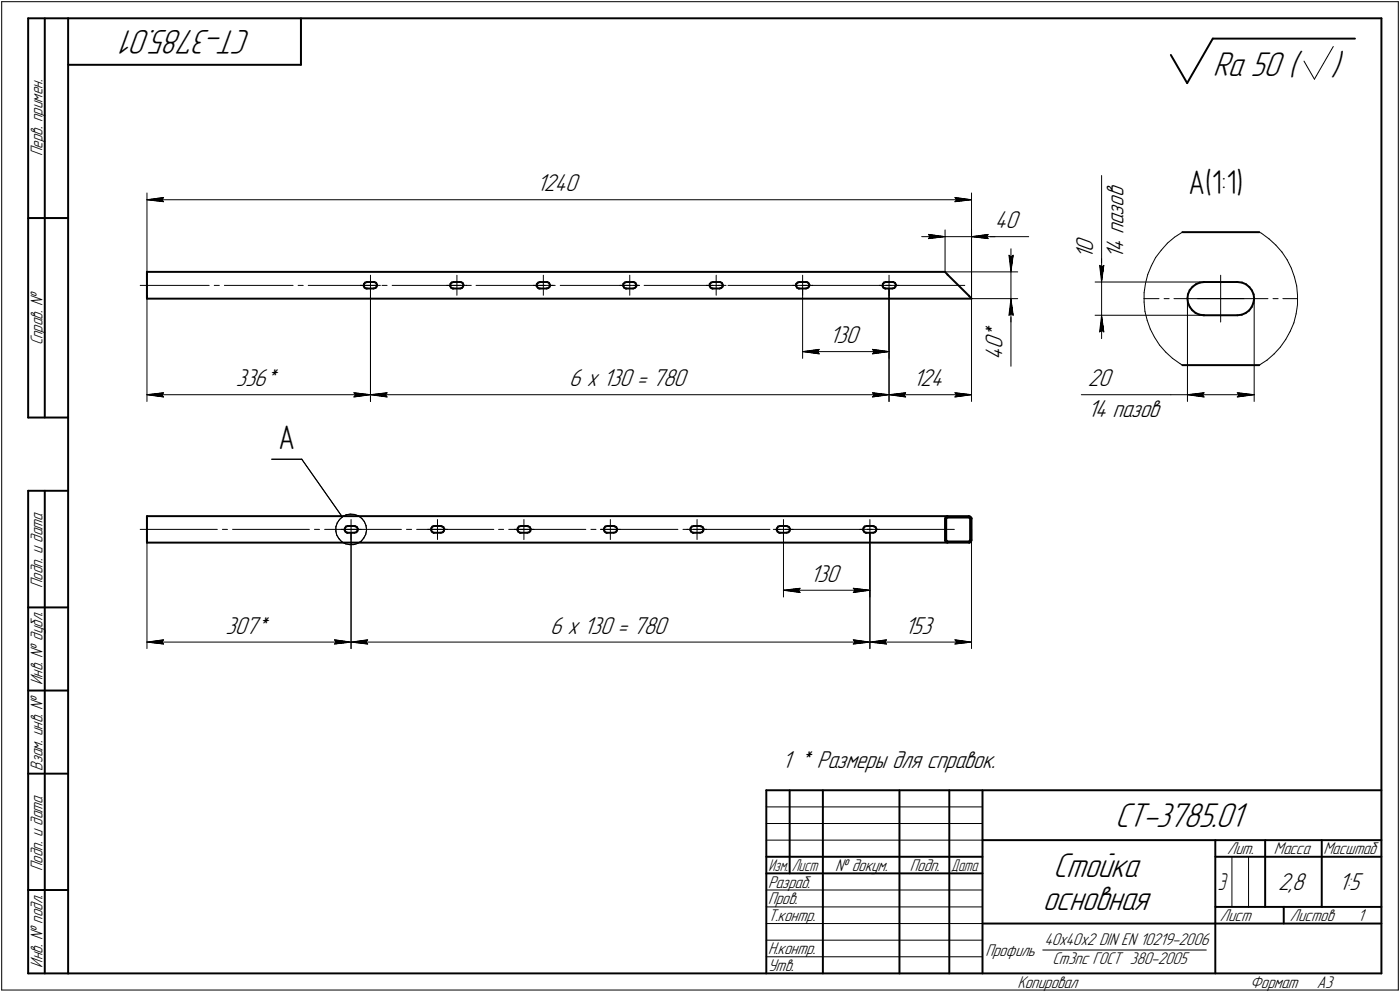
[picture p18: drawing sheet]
<svg xmlns="http://www.w3.org/2000/svg" width="421mm" height="298mm" viewBox="0 0 421 298" stroke-linecap="round" stroke-linejoin="round" font-family="sans-serif">
<defs><g id="words">
<g font-size="10.9">
<text x="75.6" y="9" transform="rotate(-180 75.6 9)">СТ-3785.01</text>
<text x="364.8" y="22.8">Ra 50 (</text>
<text x="400.3" y="22.8">)</text>
<text x="335.4" y="248.5">СТ-3785.01</text>
<text x="316.7" y="263.5">Стойка</text>
<text x="313.7" y="273.5">основная</text>
</g>
<g font-size="10.3">
<text x="357.4" y="58.3">А(1:1)</text>
<text x="83.7" y="134.8">А</text>
</g>
<g font-size="7.8">
<text x="161.5" y="57.5">1240</text>
<text x="337.9" y="59.3" transform="rotate(-90 337.9 59.3)">в</text>
<text x="337.9" y="64.8" transform="rotate(-90 337.9 64.8)">з</text>
<text x="337.9" y="62.1" transform="rotate(-90 337.9 62.1)">о</text>
<text x="299.2" y="68.6">40</text>
<text x="337.9" y="70.3" transform="rotate(-90 337.9 70.3)">п</text>
<text x="337.9" y="67.5" transform="rotate(-90 337.9 67.5)">а</text>
<text x="328.8" y="77.7" transform="rotate(-90 328.8 77.7)">1</text>
<text x="328.8" y="75.6" transform="rotate(-90 328.8 75.6)">0</text>
<text x="337.9" y="77.7" transform="rotate(-90 337.9 77.7)">1</text>
<text x="337.9" y="75.6" transform="rotate(-90 337.9 75.6)">4</text>
<text x="301.5" y="101.7" transform="rotate(-90 301.5 101.7)">*</text>
<text x="249.5" y="103.1">130</text>
<text x="301.5" y="104.9" transform="rotate(-90 301.5 104.9)">0</text>
<text x="301.5" y="108.1" transform="rotate(-90 301.5 108.1)">4</text>
<text x="70.9" y="116.1">336*</text>
<text x="171.2" y="116.1">6 х 130 = 780</text>
<text x="274.7" y="116.1">124</text>
<text x="327.2" y="116.1">20</text>
<text x="327.2" y="125.3">14 пазов</text>
<text x="243.7" y="174.9">130</text>
<text x="67.8" y="190.4">307*</text>
<text x="165.4" y="190.4">6 х 130 = 780</text>
<text x="272.1" y="190.4">153</text>
<text x="235.3" y="230.8">1 * Размеры для справок.</text>
<text x="384.4" y="267.5">2,8</text>
<text x="402.6" y="267.5">1:5</text>
</g>
<text font-size="7.5" x="366.3" y="267.5">Э</text>
<g font-size="5.4">
<text x="12.8" y="46.9" transform="rotate(-90 12.8 46.9)">Перв. примен.</text>
<text x="12.8" y="103.8" transform="rotate(-90 12.8 103.8)">Справ. !</text>
<text x="12.8" y="176.7" transform="rotate(-90 12.8 176.7)">Подп. и дата</text>
<text x="12.8" y="205.8" transform="rotate(-90 12.8 205.8)">Инв. ! дубл.</text>
<text x="12.8" y="231.6" transform="rotate(-90 12.8 231.6)">Взам. инв. !</text>
<text x="369.1" y="256.8">Лит.</text>
<text x="383.1" y="256.8">Масса</text>
<text x="398" y="256.8">Масштаб</text>
<text x="12.8" y="261.7" transform="rotate(-90 12.8 261.7)">Подп. и дата</text>
<text x="251.2" y="261.8">! докум.</text>
<text x="273.6" y="261.8">Подп.</text>
<text x="231" y="266.8">Разраб.</text>
<text x="231" y="271.8">Пров.</text>
<text x="231" y="276.8">Т.контр.</text>
<text x="366.9" y="276.8">Лист</text>
<text x="387.9" y="276.8">Листов</text>
<text x="408.4" y="276.8">1</text>
<text x="231" y="286.8">Н.контр.</text>
<text x="296.4" y="287.2">Профиль</text>
<text x="314.1" y="284.1">40х40х2 DIN EN 10219-2006</text>
<text x="12.8" y="290.8" transform="rotate(-90 12.8 290.8)">Инв. ! подл.</text>
<text x="231" y="291.8">Утв.</text>
<text x="316.5" y="289.8">Ст3пс ГОСТ 380-2005</text>
<text x="306" y="296.8">Копировал</text>
<text x="376" y="296.8">Формат</text>
<text x="396" y="296.8">A3</text>
</g>
<g font-size="5.3">
<text x="231.1" y="261.8">Изм.</text>
<text x="238.1" y="261.8">Лист</text>
<text x="286.1" y="261.8">Дата</text>
</g>
</g></defs>
<g fill="none" stroke="#000" stroke-width=".59">
<path d="M8.5 5.5v120zM8.5 5.5h12zM13.5 5.5v120zM20.5 5.5v287zM20.5 5.5h395zM20.5 19.5h70zM90.5 5.5v14zM352.1 16.5l4.9 8.5zM364.7 11.6l-7.7 13.4zM364.7 11.6h42.8zM415.5 5.5v287zM8.5 65.5h12z"/>
<path d="M355.6 69.8h23.1zM44.2 81.7v.8zM44.2 88.9v.8zM44.2 81.7h240zM44.2 82.5v6.4zM44.2 89.7h248zM109.4 85.9l.2 .5zM109.5 85.3l-.1 .6zM109.6 86.4l.6 .3zM109.8 84.9l.6-.1zM109.8 84.9l-.3 .4zM110.2 86.7h.2z"/>
<path d="M110.4 86.7h2zM110.4 84.8h2zM112.4 86.7l.5-.2zM112.4 84.8h.2zM112.6 84.8l.5 .2zM113.1 85l.3 .5zM113.3 86.1l-.4 .4zM113.4 85.5l-.1 .6zM135.4 85.9l.2 .5zM135.5 85.3l-.1 .6zM135.6 86.4l.5 .3zM135.8 84.9l.6-.1z"/>
<path d="M135.8 84.9l-.3 .4zM136.1 86.7h.3zM136.4 86.7h2zM136.4 84.8h2zM138.4 86.7l.5-.2zM138.4 84.8h.2zM138.6 84.8l.5 .2zM139.1 85l.3 .5zM139.3 86.1l-.4 .4zM139.4 85.5l-.1 .6zM161.4 85.9l.3 .5zM161.5 85.3l-.1 .6z"/>
<path d="M161.7 86.4l.4 .3zM161.9 84.9l.5-.1zM161.9 84.9l-.4 .4zM162.1 86.7h.3zM162.4 84.8h2zM162.4 86.7h2zM164.4 86.7l.5-.2zM164.4 84.8h.2zM164.6 84.8l.5 .2zM164.9 86.5l.5-.4zM165.1 85l.3 .5zM165.4 85.5v.6z"/>
<path d="M187.5 85.3v.6zM187.5 85.9l.2 .5zM187.7 86.4l.5 .3zM187.9 84.9l.5-.1zM187.9 84.9l-.4 .4zM188.2 86.7h.2zM188.4 86.7h2zM188.4 84.8h2zM190.4 86.7l.5-.2zM190.4 84.8h.2zM190.6 84.8l.5 .2zM190.9 86.5l.4-.4z"/>
<path d="M191.1 85l.2 .5zM191.3 85.5v.6zM213.4 85.3v.6zM213.4 85.9l.3 .5zM213.7 86.4l.5 .3zM213.9 84.9l.5-.1zM213.9 84.9l-.5 .4zM214.2 86.7h.2zM214.4 84.8h2zM214.4 86.7h2zM216.4 86.7l.5-.2zM216.4 84.8h.2z"/>
<path d="M216.6 84.8l.5 .2zM216.9 86.5l.4-.4zM217.1 85l.2 .5zM217.3 85.5v.6zM239.4 85.3v.6zM239.4 85.9l.3 .5zM239.7 86.4l.5 .3zM239.9 84.9l.5-.1zM239.9 84.9l-.5 .4zM240.2 86.7h.2zM240.4 84.8h2zM240.4 86.7h2z"/>
<path d="M242.4 86.7l.5-.2zM242.4 84.8h.3zM242.7 84.8l.4 .2zM243.1 85l.3 .5zM243.3 86.1l-.4 .4zM243.4 85.5l-.1 .6zM265.4 85.9l.3 .5zM265.5 85.3l-.1 .6zM265.7 86.4l.5 .3zM265.9 84.9l.5-.1zM265.9 84.9l-.4 .4zM266.2 86.7h.2z"/>
<path d="M266.4 86.7h2zM266.4 84.8h2zM268.4 86.7l.6-.2zM268.4 84.8h.2zM268.6 84.8l.6 .2zM269.2 85l.2 .5zM269.3 86.1l-.3 .4zM269.4 85.5l-.1 .6zM284.2 81.7l.8 .8zM285 82.5l6.4 6.4zM291.4 88.9l.8 .8zM357.1 89.7l.2 1.3z"/>
<path d="M357.3 88.4l-.2 1.3zM357.3 91l.5 1.2zM357.8 87.2l-.5 1.2zM357.8 92.2l.8 1zM358.6 93.2l1 .9zM358.6 86.2l1.1-.8zM358.6 86.2l-.8 1zM359.6 94.1l1.2 .5zM359.7 85.4l1.1-.5zM360.8 94.6l1.2 .1zM360.8 84.9l1.3-.1zM362 94.7h.1"/>
<path d="M362.1 84.8h10zM362.1 94.7h10zM372.1 94.7l1.4-.1zM372.2 84.8h.1M372.2 84.8l1.3 .1zM373.5 94.6l1.1-.5zM373.5 84.9l1.2 .5zM374.6 94.1l1.1-.8zM374.7 85.4l1.1 .9zM375.8 86.3l.7 1zM376.4 92.3l-.7 1zM376.5 87.3l.5 1.2z"/>
<path d="M376.9 91.1l-.5 1.2zM377 88.5l.2 1.2zM377.2 89.7l-.3 1.4zM355.6 109.7h23.1zM8.5 125.5h12zM8.5 147.5v145zM8.5 147.5h12zM13.5 147.5v145zM44.2 155.9v6.4zM44.2 155.1h240.8zM44.2 155.1v.8zM103.6 159.3l.3 .5z"/>
<path d="M103.7 158.7l-.1 .6zM103.9 159.8l.5 .3zM104.1 158.2l.5-.1zM104.1 158.2l-.4 .5zM104.6 158.1h2zM106.6 158.1l.2 .1zM106.8 158.2l.6 .2zM107.4 158.4l.2 .5zM107.5 159.5l-.3 .4zM107.6 158.9l-.1 .6zM129.6 159.3l.3 .5zM129.7 158.7l-.1 .6z"/>
<path d="M129.9 159.8l.5 .3zM130 158.2l.6-.1zM130 158.2l-.3 .5zM130.6 158.1h2zM132.6 158.1l.2 .1zM132.8 158.2l.5 .2zM133.3 158.4l.3 .5zM133.5 159.5l-.3 .4zM133.6 158.9l-.1 .6zM155.6 159.3l.3 .5zM155.7 158.7l-.1 .6zM155.9 159.8l.5 .3z"/>
<path d="M156 158.2l.6-.1zM156 158.2l-.3 .5zM156.6 158.1h2zM158.6 158.1l.2 .1zM158.8 158.2l.5 .2zM159.3 158.4l.3 .5zM159.5 159.5l-.3 .4zM159.6 158.9l-.1 .6zM181.6 159.3l.3 .5zM181.7 158.7l-.1 .6zM181.9 159.8l.5 .3zM182 158.2l.6-.1z"/>
<path d="M182 158.2l-.3 .5zM182.6 158.1h2zM184.6 158.1l.2 .1zM184.8 158.2l.5 .2zM185.3 158.4l.3 .5zM185.5 159.5l-.3 .4zM185.6 158.9l-.1 .6zM207.6 159.3l.3 .5zM207.7 158.7l-.1 .6zM207.9 159.8l.5 .3zM208 158.2l.6-.1zM208 158.2l-.3 .5z"/>
<path d="M208.6 158.1h2zM210.6 158.1l.2 .1zM210.8 158.2l.5 .2zM211.3 158.4l.3 .5zM211.5 159.5l-.3 .4zM211.6 158.9l-.1 .6zM233.6 159.3l.2 .5zM233.7 158.7l-.1 .6zM233.8 159.8l.6 .3zM234 158.2l.6-.1zM234 158.2l-.3 .5zM234.6 158.1h2z"/>
<path d="M236.6 158.1l.2 .1zM236.8 158.2l.5 .2zM237.3 158.4l.3 .5zM237.5 159.5l-.3 .4zM237.6 158.9l-.1 .6zM259.6 159.3l.2 .5zM259.7 158.7l-.1 .6zM259.8 159.8l.5 .3zM260 158.2l.6-.1zM260 158.2l-.3 .5zM260.6 158.1h2zM262.6 158.1l.2 .1z"/>
<path d="M262.8 158.2l.5 .2zM263.3 158.4l.3 .5zM263.5 159.5l-.4 .4zM263.6 158.9l-.1 .6zM284.2 155.9v6.4zM284.4 155.4l-.2 .5zM284.4 155.4l.4-.3zM284.6 155.9v6.4zM284.7 155.6l-.1 .3zM284.7 155.6l.3-.1zM284.8 155.1h.2zM285 155.5h6.4z"/>
<path d="M285 155.1h6.4zM291.4 155.5l.3 .1zM291.4 155.1l.4 .2zM291.7 155.6l.1 .3zM291.8 155.9v6.4zM291.8 155.3l.4 .4zM292.2 155.7v.2zM292.2 155.9v6.4zM44.2 162.3v.8zM44.2 163.1h240.8zM104.4 160.1h.2zM104.6 160.1h2z"/>
<path d="M106.6 160.1l.6-.2zM130.4 160.1h.2zM130.6 160.1h2zM132.6 160.1l.6-.2zM156.4 160.1h.2zM156.6 160.1h2zM158.6 160.1l.6-.2zM182.4 160.1h.2zM182.6 160.1h2zM184.6 160.1l.6-.2zM208.4 160.1h.2zM208.6 160.1h2z"/>
<path d="M210.6 160.1l.6-.2zM234.4 160.1h.2zM234.6 160.1h2zM236.6 160.1l.6-.2zM260.3 160.1h.3zM260.6 160.1h2zM262.6 160.1l.5-.2zM284.2 162.5l.3 .4zM284.2 162.3v.2zM284.5 162.9l.5 .2zM284.6 162.3l.1 .3zM284.7 162.6l.3 .1z"/>
<path d="M285 162.7h6.4zM285 163.1h6.4zM291.4 162.7l.3-.1zM291.4 163.1h.2zM291.6 163.1l.4-.3zM291.8 162.3l-.1 .3zM292.2 162.3l-.2 .5zM8.5 182.5h12zM8.5 207.5h12zM8.5 232.5h12zM230.5 237.5h185zM230.5 237.5v55z"/>
<path d="M237.5 237.5v25zM247.5 237.5v55zM270.5 237.5v55zM285.5 237.5v55zM295.5 237.5v55zM230.5 257.5h65zM295.5 252.5h120zM365.5 252.5v40zM365.5 257.5h15zM380.5 252.5v20zM380.5 257.5h35zM397.5 252.5v20z"/>
<path d="M8.5 267.5h12zM230.5 262.5h65zM295.5 277.5h70zM365.5 277.5h50zM365.5 272.5h50zM386.1 272.5v5zM8.5 292.5h12zM20.5 292.5h395z"/>
</g>
<g fill="none" stroke="#000" stroke-width=".3">
<path d="M.5 .5v297zM.5 .5h420zM392.2 18.4l3.1 5.4zM401 14l-5.7 9.8zM420.5 .5v297zM44.2 58v24.5zM49.2 59.4l-.5 .6zM287.2 59.4l.5 .6zM287.2 59.4l5 .6zM292.2 58v31.7zM331.3 52.7v27.1zM44.2 60l5-.6z"/>
<path d="M44.2 60l5 .6zM44.2 60h248zM48.7 60l.5 .6zM277.2 71.1h7zM279.2 70.4l5 .7zM279.2 70.4l.5 .7zM279.2 71.7l5-.6zM279.7 71.1l-.5 .6zM284.2 69.1v12.6zM284.2 71.1h8zM287.2 60.6l5-.6zM287.7 60l-.5 .6z"/>
<path d="M292.2 69.1v20.6zM292.2 71.1h5.1zM292.2 71.1l5 .6zM292.2 71.1l5-.7zM292.2 71.1h7zM296.7 71.1l.5 .6zM297.2 70.4l-.5 .7zM297.3 71.1h12.1zM303.4 76.7l.6 .5zM303.4 76.7l.6 5zM304 77.2l.7-.5zM304 74.8v6.9z"/>
<path d="M304.7 76.7l-.7 5zM330.7 79.8l.6 .5zM330.7 79.8l.6 5zM331.3 79.8v5zM331.3 77.7v7.1zM332 79.8l-.7 5zM346.3 79.8l-1.1 2.7zM347.6 77.4l-1.3 2.4zM349.2 75.2l-1.6 2.2zM351.1 73.1l2.1-1.8zM351.1 73.1l-1.9 2.1zM353.2 71.3l2.4-1.5z"/>
<path d="M378.7 69.8l.7 .3zM379.4 70.1l2.3 1.7zM381.7 71.8l2 1.9zM383.7 73.7l1.9 2.1zM385.6 75.8l1.5 2.3zM387.1 78.1l1.3 2.5zM42.2 85.8h20.7zM44.2 88.9v31.7zM64.4 85.8h1.6zM67.5 85.8h20.6zM89.7 85.8h1.5zM92.7 85.8h20.8z"/>
<path d="M108.4 85.8h3zM111.4 85.8v2.9zM111.4 82.7v3.1zM111.4 85.8h3zM111.4 86.7v33.9zM114.9 85.8h1.5zM117.9 85.8h20.8zM134.4 85.8h3zM137.4 85.8v2.9zM137.4 82.7v3.1zM137.4 85.8h3zM140.2 85.8h1.5z"/>
<path d="M143.2 85.8h20.7zM160.4 85.8h3zM163.4 85.8v2.9zM163.4 82.7v3.1zM163.4 85.8h3zM165.4 85.8h1.6zM168.5 85.8h20.6zM186.4 85.8h3zM189.4 85.8v2.9zM189.4 82.7v3.1zM189.4 85.8h3zM190.7 85.8h1.5z"/>
<path d="M193.7 85.8h20.8zM212.4 85.8h3zM215.4 85.8v2.9zM215.4 82.7v3.1zM215.4 85.8h3zM215.9 85.8h1.5zM218.9 85.8h20.8zM238.4 85.8h3zM241.2 85.8h1.5zM241.4 85.8v2.9zM241.4 82.7v3.1zM241.4 85.8h3z"/>
<path d="M241.4 86.7v21zM244.2 85.8h20.7zM264.4 85.8h3zM266.4 85.8h1.6zM267.4 85.8v2.9zM267.4 82.7v3.1zM267.4 85.8h3zM267.4 86.7v33.9zM267.4 86.7v21zM269.5 85.8h20.7zM284.2 81.7h21.9zM292.2 89.7v30.9z"/>
<path d="M292.2 89.7h13.9zM303.4 94.7l.6-.5zM304 89.7v5zM304 94.7v15.4zM304 89.7l-.6 5zM304 94.2l.7 .5zM304 89.7l.7 5zM304 89.7v7.1zM304 81.7v8zM329.4 84.8h32.7zM329.4 94.7h32.7zM330.7 99.7l.6-.5z"/>
<path d="M331.3 80.3l.7-.5zM331.3 94.7l-.6 5zM331.3 99.2l.7 .5zM331.3 94.7l.7 5zM331.3 94.7v7.1zM331.3 84.8v9.9zM344 89.7h4.6zM344.1 88v2.8zM344.1 90.8l.2 2.8zM344.3 93.6l.7 2.7zM344.5 85.2l-.4 2.8zM345 96.3l.9 2.6z"/>
<path d="M345.2 82.5l-.7 2.7zM345.9 98.9l1.3 2.4zM350.1 89.7h1.5zM353.1 89.7h28.2zM357.1 89.7v30.9zM360.2 89.7h6.9zM367.1 89.7v7.1zM367.1 82.7v7zM367.1 89.7h7zM377.2 89.7v30.9zM382.9 89.7h1.5zM385.8 89.7h4.4z"/>
<path d="M388 99.6l-1.3 2.4zM388.4 80.6l.9 2.6zM389.1 97l-1.1 2.6zM389.3 83.2l.7 2.7zM389.8 94.3l-.7 2.7zM390 85.9l.2 2.8zM390.2 91.5l-.4 2.8zM390.2 88.7v2.8zM44.2 118.6l5-.6zM44.2 118.6l5 .7zM44.2 118.6h67.2zM48.7 118.6l.5 .7z"/>
<path d="M49.2 118l-.5 .6zM106.4 119.3l5-.7zM106.4 118l.5 .6zM106.4 118l5 .6zM106.9 118.6l-.5 .7zM111.4 118.6l5-.6zM111.4 118.6l5 .7zM111.4 118.6h156zM115.9 118.6l.5 .7zM116.4 118l-.5 .6zM241.4 105.7l5-.7zM241.4 105.7l5 .6z"/>
<path d="M241.4 105.7h26zM245.9 105.7l.5 .6zM246.4 105l-.5 .7zM262.4 106.3l5-.6zM262.4 105l.5 .7zM262.4 105l5 .7zM262.4 119.3l5-.7zM262.4 118l.5 .6zM262.4 118l5 .6zM262.9 105.7l-.5 .6zM262.9 118.6l-.5 .7zM267.4 118.6l5-.6z"/>
<path d="M267.4 118.6l5 .7zM267.4 118.6h24.8zM271.9 118.6l.5 .7zM272.4 118l-.5 .6zM287.2 119.3l5-.7zM287.2 118l.5 .6zM287.2 118l5 .6zM287.7 118.6l-.5 .7zM325.2 118.6h26.9zM347.2 101.3l1.5 2.4zM348.7 103.7l1.9 2.1zM350.6 105.8l2 1.9z"/>
<path d="M352.1 118.6h5zM352.6 107.7l2.3 1.6zM354.9 109.3l.7 .4zM357.1 118.6l5-.6zM357.1 118.6l5 .7zM357.1 118.6h20.1zM361.6 118.6l.5 .7zM362.1 118l-.5 .6zM372.1 119.3l5.1-.7zM372.1 118l.5 .6zM372.1 118l5.1 .6zM372.6 118.6l-.5 .7z"/>
<path d="M378.7 109.7l2.4-1.5zM381.1 108.2l2.1-1.9zM385.1 104.3l-1.9 2zM386.7 102l-1.6 2.3zM81.7 138h9.1zM90.8 138l12.2 17.4zM42.2 159.1h23.2zM66.9 159.1h1.5zM69.9 159.1h23.1zM94.6 159.1h1.5zM97.6 159.1h23.1zM101 158.3v1.3z"/>
<path d="M101 159.6l.3 1.2zM101.4 157.1l-.4 1.2zM102.1 156.1l.9-.8zM102.1 156.1l-.7 1zM102.6 159.1h3zM103 155.3l1.1-.6zM104.1 154.7l1.2-.2zM105.3 154.5l1.3 .1zM105.6 159.1v3zM105.6 156.1v3zM105.6 159.1h3zM106.6 154.6l1.2 .4z"/>
<path d="M107.8 155l1 .8zM108.8 155.8l.8 .9zM109.6 156.7l.5 1.2zM110.1 157.9l.1 1.2zM110.2 159.3l-.2 1.3zM110.2 159.1v.2zM122.3 159.1h1.5zM125.3 159.1h23.2zM128.6 159.1h3zM131.6 159.1v3zM131.6 156.1v3zM131.6 159.1h3z"/>
<path d="M149.9 159.1h1.6zM153 159.1h23.2zM154.6 159.1h3zM157.6 159.1v3zM157.6 156.1v3zM157.6 159.1h3zM177.7 159.1h1.5zM180.6 159.1h3zM180.7 159.1h23.2zM183.6 159.1v3zM183.6 156.1v3zM183.6 159.1h3z"/>
<path d="M205.4 159.1h1.5zM206.6 159.1h3zM208.4 159.1h23.2zM209.6 159.1v3zM209.6 156.1v3zM209.6 159.1h3zM232.6 159.1h3zM233.1 159.1h1.5zM235.6 159.1v3zM235.6 156.1v3zM235.6 159.1h3zM236.1 159.1h23.2z"/>
<path d="M258.6 159.1h3zM260.8 159.1h1.5zM261.6 159.1v3zM261.6 156.1v3zM261.6 159.1h3zM263.8 159.1h23.2zM292.2 159.1v35.8zM44.2 162.3v32.6zM101.3 160.8l.6 1.1zM101.9 161.9l.9 .9zM102.8 162.8l1.1 .6zM103.9 163.4l1.2 .3z"/>
<path d="M105.1 163.7h1.2zM105.6 160.1v34.8zM106.3 163.7l1.2-.4zM107.5 163.3l1.1-.7zM109.4 161.7l-.8 .9zM110 160.6l-.6 1.1zM235.6 160.1v19.3zM235.6 177.4l5-.6zM235.6 177.4l5 .7zM235.6 177.4h26zM240.1 177.4l.5 .7zM240.6 176.8l-.5 .6z"/>
<path d="M256.6 178.1l5-.7zM256.6 176.8l.5 .6zM256.6 176.8l5 .6zM257.1 177.4l-.5 .7zM261.6 160.1v34.8zM261.6 160.1v19.3zM44.2 193l5-.7zM44.2 193l5 .5zM44.2 193h61.4zM48.7 193l.5 .5zM49.2 192.3l-.5 .7zM100.6 193.5l5-.5z"/>
<path d="M100.6 192.3l.5 .7zM100.6 192.3l5 .7zM101.1 193l-.5 .5zM105.6 193l5-.7zM105.6 193l5 .5zM105.6 193h156zM110.1 193l.5 .5zM110.6 192.3l-.5 .7zM256.6 193.5l5-.5zM256.6 192.3l.5 .7zM256.6 192.3l5 .7zM257.1 193l-.5 .5z"/>
<path d="M261.6 193l5-.7zM261.6 193l5 .5zM261.6 193h30.6zM266.1 193l.5 .5zM266.6 192.3l-.5 .7zM287.2 193.5l5-.5zM287.2 192.3l.5 .7zM287.2 192.3l5 .7zM287.7 193l-.5 .5zM230.5 247.5h65zM230.5 252.5h65zM230.5 242.5h65z"/>
<path d="M370.5 257.5v15zM375.5 257.5v15zM230.5 267.5h65zM230.5 272.5h65zM230.5 277.5h65zM.5 297.5h420zM230.5 282.5h65zM230.5 287.5h65zM313.6 285.5h49.2z"/>
</g>
<g fill="#fff" stroke="#fff" stroke-width=".3">
<path d="M161.5 51.9h13.4zM161.5 52h13.4zM161.5 52.1h13.4zM161.5 52.2h13.4zM161.5 52.2h13.4zM161.5 52.3h13.4zM161.5 52.4h13.4zM161.5 52.5h13.4zM161.5 52.6h13.4zM161.5 52.7h13.4zM161.5 52.7h13.4zM161.5 52.8h13.4zM161.5 52.9h13.4zM161.5 53h13.4zM161.5 53.1h13.4zM161.5 53.2h13.4zM161.5 53.3h13.4zM161.5 53.3h13.4zM161.5 53.4h13.4zM161.5 53.5h13.4zM161.5 53.6h13.4zM161.5 53.7h13.4zM161.5 53.8h13.4zM161.5 53.8h13.4zM161.5 53.9h13.4zM161.5 54h13.4zM161.5 54.1h13.4zM161.5 54.2h13.4zM161.5 54.3h13.4zM161.5 54.4h13.4zM161.5 54.4h13.4zM161.5 54.5h13.4zM161.5 54.6h13.4zM161.5 54.7h13.4zM161.5 54.8h13.4zM161.5 54.9h13.4zM161.5 54.9h13.4zM161.5 55h13.4zM161.5 55.1h13.4zM161.5 55.2h13.4zM161.5 55.3h13.4zM161.5 55.4h13.4zM161.5 55.5h13.4zM161.5 55.5h13.4zM161.5 55.6h13.4zM161.5 55.7h13.4zM161.5 55.8h13.4zM161.5 55.9h13.4zM161.5 56h13.4zM161.5 56h13.4zM161.5 56.1h13.4zM161.5 56.2h13.4zM161.5 56.3h13.4zM161.5 56.4h13.4zM161.5 56.5h13.4zM161.5 56.6h13.4zM161.5 56.6h13.4zM161.5 56.7h13.4zM161.5 56.8h13.4zM161.5 56.9h13.4zM161.5 57h13.4zM161.5 57.1h13.4zM161.5 57.1h13.4zM161.5 57.2h13.4zM161.5 57.3h13.4zM161.5 57.4h13.4zM161.5 57.5h13.4zM161.5 57.6h13.4zM161.5 57.7h13.4zM161.5 57.7h13.4zM161.5 57.8h13.4zM161.5 57.9h13.4zM161.5 58h13.4zM161.5 58.1h13.4zM161.5 58.2h13.4zM161.5 58.3h13.4zM161.5 58.3h13.4zM161.5 58.4h13.4zM161.5 58.5h13.4zM161.5 58.6h13.4zM161.5 58.7h13.4zM161.5 58.8h13.4zM161.5 58.8h13.4zM161.5 58.9h13.4z"/>
<path d="M286.7 58.8h.7zM286.7 58.9h1.3zM286.7 59h1.8zM286.7 59.1h2.5zM286.7 59.2h3.1zM286.7 59.3h3.7zM286.7 59.4h4zM286.7 59.4h4.1zM286.7 59.5h4.3zM286.7 59.6h4.6zM286.7 59.7h4.7zM286.7 59.8h4.9zM286.7 59.9h5.1zM286.7 59.9h5.3zM286.7 60h5.5zM286.7 60.1h5.3zM286.7 60.2h5.1zM286.7 60.3h4.9zM286.7 60.4h4.6zM286.7 60.5h4.4zM286.7 60.5h4.2zM286.7 60.6h4zM286.7 60.7h3.7zM286.7 60.8h3.1zM286.7 60.9h2.5zM286.7 61h1.8zM286.7 61h1.3zM286.7 61.1h.7z"/>
<path d="M49.1 58.8h.6zM48.5 58.9h1.2zM47.8 59h1.9zM47.2 59.1h2.5zM46.7 59.2h3zM46 59.3h3.7zM45.8 59.4h3.9zM45.6 59.4h4.1zM45.4 59.5h4.3zM45.2 59.6h4.5zM45 59.7h4.7zM44.8 59.8h4.9zM44.6 59.9h5.1zM44.4 59.9h5.3zM44.2 60h5.5zM44.4 60.1h5.3zM44.7 60.2h5zM44.9 60.3h4.8zM45.1 60.4h4.6zM45.4 60.5h4.3zM45.6 60.5h4.1zM45.8 60.6h3.9zM46 60.7h3.7zM46.7 60.8h3zM47.2 60.9h2.5zM47.8 61h1.9zM48.5 61h1.2zM49.1 61.1h.6z"/>
<path d="M299.2 63h8.2zM299.2 63.1h8.2zM299.2 63.2h8.2zM299.2 63.2h8.2zM299.2 63.3h8.2zM299.2 63.4h8.2zM299.2 63.5h8.2zM299.2 63.6h8.2zM299.2 63.7h8.2zM299.2 63.8h8.2zM299.2 63.8h8.2zM299.2 63.9h8.2zM299.2 64h8.2zM299.2 64.1h8.2zM299.2 64.2h8.2zM299.2 64.3h8.2zM299.2 64.3h8.2zM299.2 64.4h8.2zM299.2 64.5h8.2zM299.2 64.6h8.2zM299.2 64.7h8.2zM299.2 64.8h8.2zM299.2 64.9h8.2zM299.2 64.9h8.2zM299.2 65h8.2zM299.2 65.1h8.2zM299.2 65.2h8.2zM299.2 65.3h8.2zM299.2 65.4h8.2zM299.2 65.4h8.2zM299.2 65.5h8.2zM299.2 65.6h8.2zM299.2 65.7h8.2zM299.2 65.8h8.2zM299.2 65.9h8.2zM299.2 66h8.2zM299.2 66h8.2zM299.2 66.1h8.2zM299.2 66.2h8.2zM299.2 66.3h8.2zM299.2 66.4h8.2zM299.2 66.5h8.2zM299.2 66.5h8.2zM299.2 66.6h8.2zM299.2 66.7h8.2zM299.2 66.8h8.2zM299.2 66.9h8.2zM299.2 67h8.2zM299.2 67.1h8.2zM299.2 67.1h8.2zM299.2 67.2h8.2zM299.2 67.3h8.2zM299.2 67.4h8.2zM299.2 67.5h8.2zM299.2 67.6h8.2zM299.2 67.6h8.2zM299.2 67.7h8.2zM299.2 67.8h8.2zM299.2 67.9h8.2zM299.2 68h8.2zM299.2 68.1h8.2zM299.2 68.2h8.2zM299.2 68.2h8.2zM299.2 68.3h8.2zM299.2 68.4h8.2zM299.2 68.5h8.2zM299.2 68.6h8.2zM299.2 68.7h8.2zM299.2 68.7h8.2zM299.2 68.8h8.2zM299.2 68.9h8.2zM299.2 69h8.2zM299.2 69.1h8.2zM299.2 69.2h8.2zM299.2 69.3h8.2zM299.2 69.3h8.2zM299.2 69.4h8.2zM299.2 69.5h8.2zM299.2 69.6h8.2zM299.2 69.7h8.2zM299.2 69.8h8.2zM299.2 69.8h8.2zM299.2 69.9h8.2zM299.2 70h8.2z"/>
<path d="M297.1 69.9h.6zM296.5 70h1.2zM295.8 70.1h1.9zM295.2 70.2h2.5zM294.6 70.3h3.1zM294 70.4h3.7zM293.8 70.4h3.9zM293.6 70.5h4.1zM293.4 70.6h4.3zM293.2 70.7h4.5zM293 70.8h4.7zM292.8 70.9h4.9zM292.6 71h5.1zM292.4 71h5.3zM292.2 71.1h5.5zM292.4 71.2h5.3zM292.7 71.3h5zM292.9 71.4h4.8zM293.1 71.5h4.6zM293.4 71.5h4.3zM293.5 71.6h4.2zM293.8 71.7h3.9zM294 71.8h3.7zM294.6 71.9h3.1zM295.2 72h2.5zM295.8 72.1h1.9zM296.5 72.1h1.2zM297.1 72.2h.6z"/>
<path d="M278.7 69.9h.7zM278.7 70h1.3zM278.7 70.1h1.9zM278.7 70.2h2.6zM278.7 70.3h3.2zM278.7 70.4h3.7zM278.7 70.4h4zM278.7 70.5h4.2zM278.7 70.6h4.3zM278.7 70.7h4.6zM278.7 70.8h4.8zM278.7 70.9h4.9zM278.7 71h5.2zM278.7 71h5.4zM278.7 71.1h5.5zM278.7 71.2h5.4zM278.7 71.3h5.1zM278.7 71.4h4.9zM278.7 71.5h4.7zM278.7 71.5h4.4zM278.7 71.6h4.3zM278.7 71.7h4zM278.7 71.8h3.7zM278.7 71.9h3.2zM278.7 72h2.6zM278.7 72.1h1.9zM278.7 72.1h1.3zM278.7 72.2h.7z"/>
<path d="M274.7 110.5h10.2zM274.7 110.6h10.2zM274.7 110.7h10.2zM274.7 110.7h10.2zM274.7 110.8h10.2zM274.7 110.9h10.2zM274.7 111h10.2zM274.7 111.1h10.2zM274.7 111.2h10.2zM274.7 111.3h10.2zM274.7 111.3h10.2zM274.7 111.4h10.2zM274.7 111.5h10.2zM274.7 111.6h10.2zM274.7 111.7h10.2zM274.7 111.8h10.2zM274.7 111.8h10.2zM274.7 111.9h10.2zM274.7 112h10.2zM274.7 112.1h10.2zM274.7 112.2h10.2zM274.7 112.3h10.2zM274.7 112.4h10.2zM274.7 112.4h10.2zM274.7 112.5h10.2zM274.7 112.6h10.2zM274.7 112.7h10.2zM274.7 112.8h10.2zM274.7 112.9h10.2zM274.7 112.9h10.2zM274.7 113h10.2zM274.7 113.1h10.2zM274.7 113.2h10.2zM274.7 113.3h10.2zM274.7 113.4h10.2zM274.7 113.5h10.2zM274.7 113.5h10.2zM274.7 113.6h10.2zM274.7 113.7h10.2zM274.7 113.8h10.2zM274.7 113.9h10.2zM274.7 114h10.2zM274.7 114h10.2zM274.7 114.1h10.2zM274.7 114.2h10.2zM274.7 114.3h10.2zM274.7 114.4h10.2zM274.7 114.5h10.2zM274.7 114.6h10.2zM274.7 114.6h10.2zM274.7 114.7h10.2zM274.7 114.8h10.2zM274.7 114.9h10.2zM274.7 115h10.2zM274.7 115.1h10.2zM274.7 115.1h10.2zM274.7 115.2h10.2zM274.7 115.3h10.2zM274.7 115.4h10.2zM274.7 115.5h10.2zM274.7 115.6h10.2zM274.7 115.7h10.2zM274.7 115.7h10.2zM274.7 115.8h10.2zM274.7 115.9h10.2zM274.7 116h10.2zM274.7 116.1h10.2zM274.7 116.2h10.2zM274.7 116.2h10.2zM274.7 116.3h10.2zM274.7 116.4h10.2zM274.7 116.5h10.2zM274.7 116.6h10.2zM274.7 116.7h10.2zM274.7 116.8h10.2zM274.7 116.8h10.2zM274.7 116.9h10.2zM274.7 117h10.2zM274.7 117.1h10.2zM274.7 117.2h10.2zM274.7 117.3h10.2zM274.7 117.3h10.2zM274.7 117.4h10.2zM274.7 117.5h10.2zM274.7 117.6h10.2z"/>
<path d="M286.7 117.5h.7zM286.7 117.6h1.3zM286.7 117.7h1.8zM286.7 117.8h2.5zM286.7 117.9h3.1zM286.7 117.9h3.7zM286.7 118h4zM286.7 118.1h4.2zM286.7 118.2h4.4zM286.7 118.3h4.6zM286.7 118.4h4.9zM286.7 118.4h5.1zM286.7 118.5h5.3zM286.7 118.6h5.5zM286.7 118.7h5.3zM286.7 118.8h5.1zM286.7 118.9h4.9zM286.7 119h4.7zM286.7 119h4.6zM286.7 119.1h4.3zM286.7 119.2h4.1zM286.7 119.3h4zM286.7 119.4h3.7zM286.7 119.5h3.1zM286.7 119.5h2.5zM286.7 119.6h1.8zM286.7 119.7h1.3zM286.7 119.8h.7z"/>
<path d="M272.3 117.5h.6zM271.7 117.6h1.2zM271 117.7h1.9zM270.4 117.8h2.5zM269.8 117.9h3.1zM269.2 117.9h3.7zM269 118h3.9zM268.7 118.1h4.2zM268.6 118.2h4.3zM268.3 118.3h4.6zM268.1 118.4h4.8zM267.9 118.4h5zM267.6 118.5h5.3zM267.4 118.6h5.5zM267.6 118.7h5.3zM267.8 118.8h5.1zM268 118.9h4.9zM268.2 119h4.7zM268.4 119h4.5zM268.6 119.1h4.3zM268.8 119.2h4.1zM269 119.3h3.9zM269.2 119.4h3.7zM269.8 119.5h3.1zM270.4 119.5h2.5zM271 119.6h1.9zM271.7 119.7h1.2zM272.3 119.8h.6z"/>
<path d="M249.4 97.5h9.9zM249.4 97.6h9.9zM249.4 97.7h9.9zM249.4 97.8h9.9zM249.4 97.9h9.9zM249.4 98h9.9zM249.4 98h9.9zM249.4 98.1h9.9zM249.4 98.2h9.9zM249.4 98.3h9.9zM249.4 98.4h9.9zM249.4 98.5h9.9zM249.4 98.6h9.9zM249.4 98.6h9.9zM249.4 98.7h9.9zM249.4 98.8h9.9zM249.4 98.9h9.9zM249.4 99h9.9zM249.4 99.1h9.9zM249.4 99.1h9.9zM249.4 99.2h9.9zM249.4 99.3h9.9zM249.4 99.4h9.9zM249.4 99.5h9.9zM249.4 99.6h9.9zM249.4 99.7h9.9zM249.4 99.7h9.9zM249.4 99.8h9.9zM249.4 99.9h9.9zM249.4 100h9.9zM249.4 100.1h9.9zM249.4 100.2h9.9zM249.4 100.2h9.9zM249.4 100.3h9.9zM249.4 100.4h9.9zM249.4 100.5h9.9zM249.4 100.6h9.9zM249.4 100.7h9.9zM249.4 100.8h9.9zM249.4 100.8h9.9zM249.4 100.9h9.9zM249.4 101h9.9zM249.4 101.1h9.9zM249.4 101.2h9.9zM249.4 101.3h9.9zM249.4 101.3h9.9zM249.4 101.4h9.9zM249.4 101.5h9.9zM249.4 101.6h9.9zM249.4 101.7h9.9zM249.4 101.8h9.9zM249.4 101.9h9.9zM249.4 101.9h9.9zM249.4 102h9.9zM249.4 102.1h9.9zM249.4 102.2h9.9zM249.4 102.3h9.9zM249.4 102.4h9.9zM249.4 102.4h9.9zM249.4 102.5h9.9zM249.4 102.6h9.9zM249.4 102.7h9.9zM249.4 102.8h9.9zM249.4 102.9h9.9zM249.4 103h9.9zM249.4 103h9.9zM249.4 103.1h9.9zM249.4 103.2h9.9zM249.4 103.3h9.9zM249.4 103.4h9.9zM249.4 103.5h9.9zM249.4 103.5h9.9zM249.4 103.6h9.9zM249.4 103.7h9.9zM249.4 103.8h9.9zM249.4 103.9h9.9zM249.4 104h9.9zM249.4 104.1h9.9zM249.4 104.1h9.9zM249.4 104.2h9.9zM249.4 104.3h9.9zM249.4 104.4h9.9zM249.4 104.5h9.9zM249.4 104.6h9.9z"/>
<path d="M261.9 104.6h.7zM261.9 104.6h1.5zM261.9 104.7h2.3zM261.9 104.8h3zM261.9 104.9h3.7zM261.9 105h4zM261.9 105.1h4.1zM261.9 105.2h4.3zM261.9 105.2h4.5zM261.9 105.3h4.7zM261.9 105.4h4.9zM261.9 105.5h5.1zM261.9 105.6h5.3zM261.9 105.7h5.5zM261.9 105.7h5.3zM261.9 105.8h5.1zM261.9 105.9h4.9zM261.9 106h4.7zM261.9 106.1h4.5zM261.9 106.2h4.3zM261.9 106.3h4.1zM261.9 106.3h4zM261.9 106.4h3.7zM261.9 106.5h3.1zM261.9 106.6h2.5zM261.9 106.7h1.8zM261.9 106.8h1.2zM261.9 106.8h.7z"/>
<path d="M246.2 104.6h.7zM245.4 104.6h1.5zM244.7 104.7h2.2zM243.9 104.8h3zM243.2 104.9h3.7zM243 105h3.9zM242.8 105.1h4.1zM242.6 105.2h4.3zM242.4 105.2h4.5zM242.2 105.3h4.7zM242 105.4h4.9zM241.8 105.5h5.1zM241.6 105.6h5.3zM241.4 105.7h5.5zM241.6 105.7h5.3zM241.8 105.8h5.1zM242 105.9h4.9zM242.2 106h4.7zM242.4 106.1h4.5zM242.6 106.2h4.3zM242.8 106.3h4.1zM243 106.3h3.9zM243.2 106.4h3.7zM243.8 106.5h3.1zM244.4 106.6h2.5zM245 106.7h1.9zM245.7 106.8h1.2zM246.3 106.8h.6z"/>
<path d="M171.2 110.5h36.4zM171.2 110.6h36.4zM171.2 110.7h36.4zM171.2 110.7h36.4zM171.2 110.8h36.4zM171.2 110.9h36.4zM171.2 111h36.4zM171.2 111.1h36.4zM171.2 111.2h36.4zM171.2 111.3h36.4zM171.2 111.3h36.4zM171.2 111.4h36.4zM171.2 111.5h36.4zM171.2 111.6h36.4zM171.2 111.7h36.4zM171.2 111.8h36.4zM171.2 111.8h36.4zM171.2 111.9h36.4zM171.2 112h36.4zM171.2 112.1h36.4zM171.2 112.2h36.4zM171.2 112.3h36.4zM171.2 112.4h36.4zM171.2 112.4h36.4zM171.2 112.5h36.4zM171.2 112.6h36.4zM171.2 112.7h36.4zM171.2 112.8h36.4zM171.2 112.9h36.4zM171.2 112.9h36.4zM171.2 113h36.4zM171.2 113.1h36.4zM171.2 113.2h36.4zM171.2 113.3h36.4zM171.2 113.4h36.4zM171.2 113.5h36.4zM171.2 113.5h36.4zM171.2 113.6h36.4zM171.2 113.7h36.4zM171.2 113.8h36.4zM171.2 113.9h36.4zM171.2 114h36.4zM171.2 114h36.4zM171.2 114.1h36.4zM171.2 114.2h36.4zM171.2 114.3h36.4zM171.2 114.4h36.4zM171.2 114.5h36.4zM171.2 114.6h36.4zM171.2 114.6h36.4zM171.2 114.7h36.4zM171.2 114.8h36.4zM171.2 114.9h36.4zM171.2 115h36.4zM171.2 115.1h36.4zM171.2 115.1h36.4zM171.2 115.2h36.4zM171.2 115.3h36.4zM171.2 115.4h36.4zM171.2 115.5h36.4zM171.2 115.6h36.4zM171.2 115.7h36.4zM171.2 115.7h36.4zM171.2 115.8h36.4zM171.2 115.9h36.4zM171.2 116h36.4zM171.2 116.1h36.4zM171.2 116.2h36.4zM171.2 116.2h36.4zM171.2 116.3h36.4zM171.2 116.4h36.4zM171.2 116.5h36.4zM171.2 116.6h36.4zM171.2 116.7h36.4zM171.2 116.8h36.4zM171.2 116.8h36.4zM171.2 116.9h36.4zM171.2 117h36.4zM171.2 117.1h36.4zM171.2 117.2h36.4zM171.2 117.3h36.4zM171.2 117.3h36.4zM171.2 117.4h36.4zM171.2 117.5h36.4zM171.2 117.6h36.4z"/>
<path d="M261.9 117.5h.7zM261.9 117.6h1.2zM261.9 117.7h1.8zM261.9 117.8h2.5zM261.9 117.9h3.1zM261.9 117.9h3.7zM261.9 118h4zM261.9 118.1h4.2zM261.9 118.2h4.4zM261.9 118.3h4.6zM261.9 118.4h4.9zM261.9 118.4h5.1zM261.9 118.5h5.3zM261.9 118.6h5.5zM261.9 118.7h5.3zM261.9 118.8h5.1zM261.9 118.9h4.9zM261.9 119h4.7zM261.9 119h4.5zM261.9 119.1h4.3zM261.9 119.2h4.1zM261.9 119.3h4zM261.9 119.4h3.7zM261.9 119.5h3.1zM261.9 119.5h2.5zM261.9 119.6h1.8zM261.9 119.7h1.2zM261.9 119.8h.7z"/>
<path d="M116.3 117.5h.6zM115.7 117.6h1.2zM115.1 117.7h1.8zM114.5 117.8h2.4zM113.9 117.9h3zM113.2 117.9h3.7zM113 118h3.9zM112.8 118.1h4.1zM112.6 118.2h4.3zM112.4 118.3h4.5zM112.1 118.4h4.8zM111.9 118.4h5zM111.7 118.5h5.2zM111.4 118.6h5.5zM111.7 118.7h5.2zM111.8 118.8h5.1zM112 118.9h4.9zM112.3 119h4.6zM112.4 119h4.5zM112.6 119.1h4.3zM112.9 119.2h4zM113 119.3h3.9zM113.2 119.4h3.7zM113.9 119.5h3zM114.5 119.5h2.4zM115.1 119.6h1.8zM115.7 119.7h1.2zM116.3 119.8h.6z"/>
<path d="M71 110.5h13.7zM71 110.6h13.7zM71 110.7h13.7zM71 110.7h13.7zM71 110.8h13.7zM71 110.9h13.7zM71 111h13.7zM71 111.1h13.7zM71 111.2h13.7zM71 111.3h13.7zM71 111.3h13.7zM71 111.4h13.7zM71 111.5h13.7zM71 111.6h13.7zM71 111.7h13.7zM71 111.8h13.7zM71 111.8h13.7zM71 111.9h13.7zM71 112h13.7zM71 112.1h13.7zM71 112.2h13.7zM71 112.3h13.7zM71 112.4h13.7zM71 112.4h13.7zM71 112.5h13.7zM71 112.6h13.7zM71 112.7h13.7zM71 112.8h13.7zM71 112.9h13.7zM71 112.9h13.7zM71 113h13.7zM71 113.1h13.7zM71 113.2h13.7zM71 113.3h13.7zM71 113.4h13.7zM71 113.5h13.7zM71 113.5h13.7zM71 113.6h13.7zM71 113.7h13.7zM71 113.8h13.7zM71 113.9h13.7zM71 114h13.7zM71 114h13.7zM71 114.1h13.7zM71 114.2h13.7zM71 114.3h13.7zM71 114.4h13.7zM71 114.5h13.7zM71 114.6h13.7zM71 114.6h13.7zM71 114.7h13.7zM71 114.8h13.7zM71 114.9h13.7zM71 115h13.7zM71 115.1h13.7zM71 115.1h13.7zM71 115.2h13.7zM71 115.3h13.7zM71 115.4h13.7zM71 115.5h13.7zM71 115.6h13.7zM71 115.7h13.7zM71 115.7h13.7zM71 115.8h13.7zM71 115.9h13.7zM71 116h13.7zM71 116.1h13.7zM71 116.2h13.7zM71 116.2h13.7zM71 116.3h13.7zM71 116.4h13.7zM71 116.5h13.7zM71 116.6h13.7zM71 116.7h13.7zM71 116.8h13.7zM71 116.8h13.7zM71 116.9h13.7zM71 117h13.7zM71 117.1h13.7zM71 117.2h13.7zM71 117.3h13.7zM71 117.3h13.7zM71 117.4h13.7zM71 117.5h13.7zM71 117.6h13.7z"/>
<path d="M49.1 117.5h.6zM48.5 117.6h1.2zM47.8 117.7h1.9zM47.2 117.8h2.5zM46.7 117.9h3zM46 117.9h3.7zM45.8 118h3.9zM45.6 118.1h4.1zM45.4 118.2h4.3zM45.1 118.3h4.6zM44.9 118.4h4.8zM44.7 118.4h5zM44.4 118.5h5.3zM44.2 118.6h5.5zM44.4 118.7h5.3zM44.6 118.8h5.1zM44.8 118.9h4.9zM45 119h4.7zM45.2 119h4.5zM45.4 119.1h4.3zM45.6 119.2h4.1zM45.8 119.3h3.9zM46 119.4h3.7zM46.7 119.5h3zM47.2 119.5h2.5zM47.8 119.6h1.9zM48.5 119.7h1.2zM49.1 119.8h.6z"/>
<path d="M105.9 117.5h.7zM105.9 117.6h1.3zM105.9 117.7h1.9zM105.9 117.8h2.6zM105.9 117.9h3.2zM105.9 117.9h3.7zM105.9 118h4zM105.9 118.1h4.3zM105.9 118.2h4.4zM105.9 118.3h4.7zM105.9 118.4h4.9zM105.9 118.4h5.1zM105.9 118.5h5.4zM105.9 118.6h5.5zM105.9 118.7h5.4zM105.9 118.8h5.2zM105.9 118.9h4.9zM105.9 119h4.8zM105.9 119h4.6zM105.9 119.1h4.3zM105.9 119.2h4.2zM105.9 119.3h4zM105.9 119.4h3.7zM105.9 119.5h3.2zM105.9 119.5h2.6zM105.9 119.6h1.9zM105.9 119.7h1.3zM105.9 119.8h.7z"/>
<path d="M295.9 96.8h7.2zM295.9 96.9h7.2zM295.9 96.9h7.2zM295.9 97h7.2zM295.9 97.1h7.2zM295.9 97.2h7.2zM295.9 97.3h7.2zM295.9 97.4h7.2zM295.9 97.5h7.2zM295.9 97.5h7.2zM295.9 97.6h7.2zM295.9 97.7h7.2zM295.9 97.8h7.2zM295.9 97.9h7.2zM295.9 98h7.2zM295.9 98h7.2zM295.9 98.1h7.2zM295.9 98.2h7.2zM295.9 98.3h7.2zM295.9 98.4h7.2zM295.9 98.5h7.2zM295.9 98.6h7.2zM295.9 98.6h7.2zM295.9 98.7h7.2zM295.9 98.8h7.2zM295.9 98.9h7.2zM295.9 99h7.2zM295.9 99.1h7.2zM295.9 99.1h7.2zM295.9 99.2h7.2zM295.9 99.3h7.2zM295.9 99.4h7.2zM295.9 99.5h7.2zM295.9 99.6h7.2zM295.9 99.7h7.2zM295.9 99.7h7.2zM295.9 99.8h7.2zM295.9 99.9h7.2zM295.9 100h7.2zM295.9 100.1h7.2zM295.9 100.2h7.2zM295.9 100.2h7.2zM295.9 100.3h7.2zM295.9 100.4h7.2zM295.9 100.5h7.2zM295.9 100.6h7.2zM295.9 100.7h7.2zM295.9 100.8h7.2zM295.9 100.8h7.2zM295.9 100.9h7.2zM295.9 101h7.2zM295.9 101.1h7.2zM295.9 101.2h7.2zM295.9 101.3h7.2zM295.9 101.3h7.2zM295.9 101.4h7.2zM295.9 101.5h7.2zM295.9 101.6h7.2zM295.9 101.7h7.2zM295.9 101.8h7.2zM295.9 101.9h7.2zM295.9 101.9h7.2zM295.9 102h7.2zM295.9 102.1h7.2zM295.9 102.2h7.2zM295.9 102.3h7.2zM295.9 102.4h7.2zM295.9 102.4h7.2zM295.9 102.5h7.2zM295.9 102.6h7.2zM295.9 102.7h7.2zM295.9 102.8h7.2zM295.9 102.9h7.2zM295.9 103h7.2zM295.9 103h7.2zM295.9 103.1h7.2zM295.9 103.2h7.2zM295.9 103.3h7.2zM295.9 103.4h7.2zM295.9 103.5h7.2zM295.9 103.5h7.2zM295.9 103.6h7.2zM295.9 103.7h7.2zM295.9 103.8h7.2zM295.9 103.9h7.2zM295.9 104h7.2zM295.9 104.1h7.2zM295.9 104.1h7.2zM295.9 104.2h7.2zM295.9 104.3h7.2zM295.9 104.4h7.2zM295.9 104.5h7.2zM295.9 104.6h7.2zM295.9 104.6h7.2zM295.9 104.7h7.2zM295.9 104.8h7.2zM295.9 104.9h7.2zM295.9 105h7.2zM295.9 105.1h7.2zM295.9 105.2h7.2zM295.9 105.2h7.2zM295.9 105.3h7.2zM295.9 105.4h7.2zM295.9 105.5h7.2zM295.9 105.6h7.2zM295.9 105.7h7.2zM295.9 105.7h7.2zM295.9 105.8h7.2zM295.9 105.9h7.2zM295.9 106h7.2zM295.9 106.1h7.2zM295.9 106.2h7.2zM295.9 106.3h7.2zM295.9 106.3h7.2zM295.9 106.4h7.2zM295.9 106.5h7.2zM295.9 106.6h7.2zM295.9 106.7h7.2zM295.9 106.8h7.2zM295.9 106.8h7.2zM295.9 106.9h7.2zM295.9 107h7.2zM295.9 107.1h7.2zM295.9 107.2h7.2zM295.9 107.3h7.2zM295.9 107.4h7.2zM295.9 107.4h7.2zM295.9 107.5h7.2zM295.9 107.6h7.2zM295.9 107.7h7.2zM295.9 107.8h7.2zM295.9 107.9h7.2zM295.9 107.9h7.2zM295.9 108h7.2z"/>
<path d="M304 90h.2zM304 90.1h.2zM304 90.2h.3zM303.9 90.3h.4zM303.9 90.3h.4zM303.8 90.4h.6zM303.8 90.5h.6zM303.8 90.6h.7zM303.7 90.7h.8zM303.7 90.8h.8zM303.7 90.8h.8zM303.6 90.9h.9zM303.6 91h1zM303.5 91.1h1.1zM303.5 91.2h1.2zM303.5 91.3h1.2zM303.4 91.4h1.4zM303.4 91.4h1.4zM303.4 91.5h1.4zM303.4 91.6h1.5zM303.4 91.7h1.5zM303.4 91.8h1.5zM303.4 91.9h1.5zM303.4 91.9h1.5zM303.4 92h1.5zM303.4 92.1h1.5zM303.3 92.2h1.7zM303.3 92.3h1.7zM303.3 92.4h1.7zM303.3 92.5h1.7zM303.3 92.5h1.7zM303.3 92.6h1.7zM303.3 92.7h1.7zM303.2 92.8h1.9zM303.2 92.9h1.9zM303.2 93h1.9zM303.2 93h1.9zM303.2 93.1h1.9zM303.2 93.2h1.9zM303.2 93.3h1.9zM303.1 93.4h2zM303.1 93.5h2zM303.1 93.6h2zM303.1 93.6h2zM303.1 93.7h2zM303.1 93.8h2zM303.1 93.9h2zM303.1 94h2zM303 94.1h2.2zM303 94.1h2.2zM303 94.2h2.2zM303 94.3h2.2zM303 94.4h2.2zM303 94.5h2.2zM303 94.6h2.2zM302.9 94.7h2.4zM302.9 94.7h2.4zM302.9 94.8h2.4zM302.9 94.9h2.4zM302.9 95h2.4zM302.9 95.1h2.4zM302.9 95.2h2.4z"/>
<path d="M302.9 76.2h2.4zM302.9 76.3h2.4zM302.9 76.4h2.4zM302.9 76.5h2.4zM302.9 76.5h2.4zM302.9 76.6h2.4zM302.9 76.7h2.4zM302.9 76.8h2.4zM303 76.9h2.2zM303 77h2.2zM303 77h2.2zM303 77.1h2.2zM303 77.2h2.2zM303 77.3h2.2zM303 77.4h2.2zM303.1 77.5h2zM303.1 77.6h2zM303.1 77.6h2zM303.1 77.7h2zM303.1 77.8h2zM303.1 77.9h2zM303.1 78h2zM303.1 78.1h2zM303.2 78.1h1.9zM303.2 78.2h1.9zM303.2 78.3h1.9zM303.2 78.4h1.9zM303.2 78.5h1.9zM303.2 78.6h1.9zM303.2 78.7h1.9zM303.3 78.7h1.7zM303.3 78.8h1.7zM303.3 78.9h1.7zM303.3 79h1.7zM303.3 79.1h1.7zM303.3 79.2h1.7zM303.3 79.2h1.7zM303.4 79.3h1.5zM303.4 79.4h1.5zM303.4 79.5h1.5zM303.4 79.6h1.5zM303.4 79.7h1.5zM303.4 79.8h1.5zM303.4 79.8h1.5zM303.4 79.9h1.4zM303.4 80h1.4zM303.4 80.1h1.4zM303.5 80.2h1.2zM303.5 80.3h1.2zM303.5 80.3h1.1zM303.6 80.4h1zM303.6 80.5h.9zM303.7 80.6h.8zM303.7 80.7h.8zM303.7 80.8h.8zM303.8 80.9h.7zM303.8 80.9h.6zM303.8 81h.6zM303.9 81.1h.4zM303.9 81.2h.4zM304 81.3h.3zM304 81.4h.2zM304 81.4h.2z"/>
<path d="M272.1 184.8h9.5zM272.1 184.9h9.5zM272.1 185h9.5zM272.1 185.1h9.5zM272.1 185.2h9.5zM272.1 185.3h9.5zM272.1 185.3h9.5zM272.1 185.4h9.5zM272.1 185.5h9.5zM272.1 185.6h9.5zM272.1 185.7h9.5zM272.1 185.8h9.5zM272.1 185.8h9.5zM272.1 185.9h9.5zM272.1 186h9.5zM272.1 186.1h9.5zM272.1 186.2h9.5zM272.1 186.3h9.5zM272.1 186.4h9.5zM272.1 186.4h9.5zM272.1 186.5h9.5zM272.1 186.6h9.5zM272.1 186.7h9.5zM272.1 186.8h9.5zM272.1 186.9h9.5zM272.1 186.9h9.5zM272.1 187h9.5zM272.1 187.1h9.5zM272.1 187.2h9.5zM272.1 187.3h9.5zM272.1 187.4h9.5zM272.1 187.5h9.5zM272.1 187.5h9.5zM272.1 187.6h9.5zM272.1 187.7h9.5zM272.1 187.8h9.5zM272.1 187.9h9.5zM272.1 188h9.5zM272.1 188h9.5zM272.1 188.1h9.5zM272.1 188.2h9.5zM272.1 188.3h9.5zM272.1 188.4h9.5zM272.1 188.5h9.5zM272.1 188.6h9.5zM272.1 188.6h9.5zM272.1 188.7h9.5zM272.1 188.8h9.5zM272.1 188.9h9.5zM272.1 189h9.5zM272.1 189.1h9.5zM272.1 189.1h9.5zM272.1 189.2h9.5zM272.1 189.3h9.5zM272.1 189.4h9.5zM272.1 189.5h9.5zM272.1 189.6h9.5zM272.1 189.7h9.5zM272.1 189.7h9.5zM272.1 189.8h9.5zM272.1 189.9h9.5zM272.1 190h9.5zM272.1 190.1h9.5zM272.1 190.2h9.5zM272.1 190.2h9.5zM272.1 190.3h9.5zM272.1 190.4h9.5zM272.1 190.5h9.5zM272.1 190.6h9.5zM272.1 190.7h9.5zM272.1 190.8h9.5zM272.1 190.8h9.5zM272.1 190.9h9.5zM272.1 191h9.5zM272.1 191.1h9.5zM272.1 191.2h9.5zM272.1 191.3h9.5zM272.1 191.3h9.5zM272.1 191.4h9.5zM272.1 191.5h9.5zM272.1 191.6h9.5zM272.1 191.7h9.5zM272.1 191.8h9.5zM272.1 191.9h9.5z"/>
<path d="M286.7 191.8h.7zM286.7 191.9h1.3zM286.7 191.9h1.8zM286.7 192h2.5zM286.7 192.1h3.1zM286.7 192.2h3.7zM286.7 192.3h4zM286.7 192.4h4.1zM286.7 192.4h4.3zM286.7 192.5h4.6zM286.7 192.6h4.7zM286.7 192.7h4.9zM286.7 192.8h5.1zM286.7 192.9h5.3zM286.7 193h5.5zM286.7 193h5.3zM286.7 193.1h5.1zM286.7 193.2h4.9zM286.7 193.3h4.6zM286.7 193.4h4.4zM286.7 193.5h4.2zM286.7 193.5h4zM286.7 193.6h3.7zM286.7 193.7h3.1zM286.7 193.8h2.5zM286.7 193.9h1.8zM286.7 194h1.3zM286.7 194.1h.7z"/>
<path d="M266.5 191.8h.6zM265.9 191.9h1.2zM265.3 191.9h1.8zM264.7 192h2.4zM264.1 192.1h3zM263.4 192.2h3.7zM263.2 192.3h3.9zM263.1 192.4h4zM262.8 192.4h4.3zM262.6 192.5h4.5zM262.5 192.6h4.6zM262.2 192.7h4.9zM262 192.8h5.1zM261.9 192.9h5.2zM261.6 193h5.5zM261.9 193h5.2zM262.1 193.1h5zM262.3 193.2h4.8zM262.6 193.3h4.5zM262.8 193.4h4.3zM263 193.5h4.1zM263.2 193.5h3.9zM263.4 193.6h3.7zM264.1 193.7h3zM264.7 193.8h2.4zM265.3 193.9h1.8zM265.9 194h1.2zM266.5 194.1h.6z"/>
<path d="M243.7 169.2h9.9zM243.7 169.3h9.9zM243.7 169.4h9.9zM243.7 169.5h9.9zM243.7 169.6h9.9zM243.7 169.7h9.9zM243.7 169.8h9.9zM243.7 169.8h9.9zM243.7 169.9h9.9zM243.7 170h9.9zM243.7 170.1h9.9zM243.7 170.2h9.9zM243.7 170.3h9.9zM243.7 170.3h9.9zM243.7 170.4h9.9zM243.7 170.5h9.9zM243.7 170.6h9.9zM243.7 170.7h9.9zM243.7 170.8h9.9zM243.7 170.9h9.9zM243.7 170.9h9.9zM243.7 171h9.9zM243.7 171.1h9.9zM243.7 171.2h9.9zM243.7 171.3h9.9zM243.7 171.4h9.9zM243.7 171.4h9.9zM243.7 171.5h9.9zM243.7 171.6h9.9zM243.7 171.7h9.9zM243.7 171.8h9.9zM243.7 171.9h9.9zM243.7 172h9.9zM243.7 172h9.9zM243.7 172.1h9.9zM243.7 172.2h9.9zM243.7 172.3h9.9zM243.7 172.4h9.9zM243.7 172.5h9.9zM243.7 172.6h9.9zM243.7 172.6h9.9zM243.7 172.7h9.9zM243.7 172.8h9.9zM243.7 172.9h9.9zM243.7 173h9.9zM243.7 173.1h9.9zM243.7 173.1h9.9zM243.7 173.2h9.9zM243.7 173.3h9.9zM243.7 173.4h9.9zM243.7 173.5h9.9zM243.7 173.6h9.9zM243.7 173.7h9.9zM243.7 173.7h9.9zM243.7 173.8h9.9zM243.7 173.9h9.9zM243.7 174h9.9zM243.7 174.1h9.9zM243.7 174.2h9.9zM243.7 174.2h9.9zM243.7 174.3h9.9zM243.7 174.4h9.9zM243.7 174.5h9.9zM243.7 174.6h9.9zM243.7 174.7h9.9zM243.7 174.8h9.9zM243.7 174.8h9.9zM243.7 174.9h9.9zM243.7 175h9.9zM243.7 175.1h9.9zM243.7 175.2h9.9zM243.7 175.3h9.9zM243.7 175.3h9.9zM243.7 175.4h9.9zM243.7 175.5h9.9zM243.7 175.6h9.9zM243.7 175.7h9.9zM243.7 175.8h9.9zM243.7 175.9h9.9zM243.7 175.9h9.9zM243.7 176h9.9zM243.7 176.1h9.9zM243.7 176.2h9.9zM243.7 176.3h9.9z"/>
<path d="M256.1 176.3h.7zM256.1 176.4h1.3zM256.1 176.4h1.9zM256.1 176.5h2.6zM256.1 176.6h3.1zM256.1 176.7h3.7zM256.1 176.8h4zM256.1 176.9h4.2zM256.1 177h4.4zM256.1 177h4.7zM256.1 177.1h4.9zM256.1 177.2h5.1zM256.1 177.3h5.4zM256.1 177.4h5.5zM256.1 177.5h5.4zM256.1 177.5h5.2zM256.1 177.6h4.9zM256.1 177.7h4.8zM256.1 177.8h4.6zM256.1 177.9h4.3zM256.1 178h4.2zM256.1 178.1h4zM256.1 178.1h3.7zM256.1 178.2h3.1zM256.1 178.3h2.6zM256.1 178.4h1.9zM256.1 178.5h1.3zM256.1 178.6h.7z"/>
<path d="M240.5 176.3h.6zM239.9 176.4h1.2zM239.3 176.4h1.8zM238.7 176.5h2.4zM238.1 176.6h3zM237.4 176.7h3.7zM237.2 176.8h3.9zM237 176.9h4.1zM236.8 177h4.3zM236.6 177h4.5zM236.3 177.1h4.8zM236.1 177.2h5zM235.9 177.3h5.2zM235.6 177.4h5.5zM235.9 177.5h5.2zM236.1 177.5h5zM236.2 177.6h4.9zM236.5 177.7h4.6zM236.6 177.8h4.5zM236.8 177.9h4.3zM237.1 178h4zM237.2 178.1h3.9zM237.4 178.1h3.7zM238.1 178.2h3zM238.7 178.3h2.4zM239.3 178.4h1.8zM239.9 178.5h1.2zM240.5 178.6h.6z"/>
<path d="M165.4 184.8h36.4zM165.4 184.9h36.4zM165.4 185h36.4zM165.4 185.1h36.4zM165.4 185.2h36.4zM165.4 185.3h36.4zM165.4 185.3h36.4zM165.4 185.4h36.4zM165.4 185.5h36.4zM165.4 185.6h36.4zM165.4 185.7h36.4zM165.4 185.8h36.4zM165.4 185.8h36.4zM165.4 185.9h36.4zM165.4 186h36.4zM165.4 186.1h36.4zM165.4 186.2h36.4zM165.4 186.3h36.4zM165.4 186.4h36.4zM165.4 186.4h36.4zM165.4 186.5h36.4zM165.4 186.6h36.4zM165.4 186.7h36.4zM165.4 186.8h36.4zM165.4 186.9h36.4zM165.4 186.9h36.4zM165.4 187h36.4zM165.4 187.1h36.4zM165.4 187.2h36.4zM165.4 187.3h36.4zM165.4 187.4h36.4zM165.4 187.5h36.4zM165.4 187.5h36.4zM165.4 187.6h36.4zM165.4 187.7h36.4zM165.4 187.8h36.4zM165.4 187.9h36.4zM165.4 188h36.4zM165.4 188h36.4zM165.4 188.1h36.4zM165.4 188.2h36.4zM165.4 188.3h36.4zM165.4 188.4h36.4zM165.4 188.5h36.4zM165.4 188.6h36.4zM165.4 188.6h36.4zM165.4 188.7h36.4zM165.4 188.8h36.4zM165.4 188.9h36.4zM165.4 189h36.4zM165.4 189.1h36.4zM165.4 189.1h36.4zM165.4 189.2h36.4zM165.4 189.3h36.4zM165.4 189.4h36.4zM165.4 189.5h36.4zM165.4 189.6h36.4zM165.4 189.7h36.4zM165.4 189.7h36.4zM165.4 189.8h36.4zM165.4 189.9h36.4zM165.4 190h36.4zM165.4 190.1h36.4zM165.4 190.2h36.4zM165.4 190.2h36.4zM165.4 190.3h36.4zM165.4 190.4h36.4zM165.4 190.5h36.4zM165.4 190.6h36.4zM165.4 190.7h36.4zM165.4 190.8h36.4zM165.4 190.8h36.4zM165.4 190.9h36.4zM165.4 191h36.4zM165.4 191.1h36.4zM165.4 191.2h36.4zM165.4 191.3h36.4zM165.4 191.3h36.4zM165.4 191.4h36.4zM165.4 191.5h36.4zM165.4 191.6h36.4zM165.4 191.7h36.4zM165.4 191.8h36.4zM165.4 191.9h36.4z"/>
<path d="M256.1 191.8h.7zM256.1 191.9h1.3zM256.1 191.9h1.9zM256.1 192h2.6zM256.1 192.1h3.1zM256.1 192.2h3.7zM256.1 192.3h4zM256.1 192.4h4.2zM256.1 192.4h4.3zM256.1 192.5h4.6zM256.1 192.6h4.8zM256.1 192.7h4.9zM256.1 192.8h5.2zM256.1 192.9h5.4zM256.1 193h5.5zM256.1 193h5.4zM256.1 193.1h5.1zM256.1 193.2h4.9zM256.1 193.3h4.7zM256.1 193.4h4.4zM256.1 193.5h4.2zM256.1 193.5h4zM256.1 193.6h3.7zM256.1 193.7h3.1zM256.1 193.8h2.6zM256.1 193.9h1.9zM256.1 194h1.3zM256.1 194.1h.7z"/>
<path d="M110.5 191.8h.6zM109.9 191.9h1.2zM109.2 191.9h1.9zM108.6 192h2.5zM108 192.1h3.1zM107.4 192.2h3.7zM107.2 192.3h3.9zM107 192.4h4.1zM106.8 192.4h4.3zM106.6 192.5h4.5zM106.4 192.6h4.7zM106.2 192.7h4.9zM106 192.8h5.1zM105.8 192.9h5.3zM105.6 193h5.5zM105.8 193h5.3zM106.1 193.1h5zM106.3 193.2h4.8zM106.5 193.3h4.6zM106.8 193.4h4.3zM106.9 193.5h4.2zM107.2 193.5h3.9zM107.4 193.6h3.7zM108 193.7h3.1zM108.6 193.8h2.5zM109.2 193.9h1.9zM109.9 194h1.2zM110.5 194.1h.6z"/>
<path d="M67.8 184.8h14.2zM67.8 184.9h14.2zM67.8 185h14.2zM67.8 185.1h14.2zM67.8 185.2h14.2zM67.8 185.3h14.2zM67.8 185.3h14.2zM67.8 185.4h14.2zM67.8 185.5h14.2zM67.8 185.6h14.2zM67.8 185.7h14.2zM67.8 185.8h14.2zM67.8 185.8h14.2zM67.8 185.9h14.2zM67.8 186h14.2zM67.8 186.1h14.2zM67.8 186.2h14.2zM67.8 186.3h14.2zM67.8 186.4h14.2zM67.8 186.4h14.2zM67.8 186.5h14.2zM67.8 186.6h14.2zM67.8 186.7h14.2zM67.8 186.8h14.2zM67.8 186.9h14.2zM67.8 186.9h14.2zM67.8 187h14.2zM67.8 187.1h14.2zM67.8 187.2h14.2zM67.8 187.3h14.2zM67.8 187.4h14.2zM67.8 187.5h14.2zM67.8 187.5h14.2zM67.8 187.6h14.2zM67.8 187.7h14.2zM67.8 187.8h14.2zM67.8 187.9h14.2zM67.8 188h14.2zM67.8 188h14.2zM67.8 188.1h14.2zM67.8 188.2h14.2zM67.8 188.3h14.2zM67.8 188.4h14.2zM67.8 188.5h14.2zM67.8 188.6h14.2zM67.8 188.6h14.2zM67.8 188.7h14.2zM67.8 188.8h14.2zM67.8 188.9h14.2zM67.8 189h14.2zM67.8 189.1h14.2zM67.8 189.1h14.2zM67.8 189.2h14.2zM67.8 189.3h14.2zM67.8 189.4h14.2zM67.8 189.5h14.2zM67.8 189.6h14.2zM67.8 189.7h14.2zM67.8 189.7h14.2zM67.8 189.8h14.2zM67.8 189.9h14.2zM67.8 190h14.2zM67.8 190.1h14.2zM67.8 190.2h14.2zM67.8 190.2h14.2zM67.8 190.3h14.2zM67.8 190.4h14.2zM67.8 190.5h14.2zM67.8 190.6h14.2zM67.8 190.7h14.2zM67.8 190.8h14.2zM67.8 190.8h14.2zM67.8 190.9h14.2zM67.8 191h14.2zM67.8 191.1h14.2zM67.8 191.2h14.2zM67.8 191.3h14.2zM67.8 191.3h14.2zM67.8 191.4h14.2zM67.8 191.5h14.2zM67.8 191.6h14.2zM67.8 191.7h14.2zM67.8 191.8h14.2zM67.8 191.9h14.2z"/>
<path d="M49.1 191.8h.6zM48.5 191.9h1.2zM47.8 191.9h1.9zM47.2 192h2.5zM46.7 192.1h3zM46 192.2h3.7zM45.8 192.3h3.9zM45.6 192.4h4.1zM45.4 192.4h4.3zM45.2 192.5h4.5zM45 192.6h4.7zM44.8 192.7h4.9zM44.6 192.8h5.1zM44.4 192.9h5.3zM44.2 193h5.5zM44.4 193h5.3zM44.7 193.1h5zM44.9 193.2h4.8zM45.1 193.3h4.6zM45.4 193.4h4.3zM45.6 193.5h4.1zM45.8 193.5h3.9zM46 193.6h3.7zM46.7 193.7h3zM47.2 193.8h2.5zM47.8 193.9h1.9zM48.5 194h1.2zM49.1 194.1h.6z"/>
<path d="M100.1 191.8h.7zM100.1 191.9h1.2zM100.1 191.9h1.8zM100.1 192h2.5zM100.1 192.1h3.1zM100.1 192.2h3.7zM100.1 192.3h4zM100.1 192.4h4.1zM100.1 192.4h4.3zM100.1 192.5h4.5zM100.1 192.6h4.7zM100.1 192.7h4.9zM100.1 192.8h5.1zM100.1 192.9h5.3zM100.1 193h5.5zM100.1 193h5.3zM100.1 193.1h5.1zM100.1 193.2h4.9zM100.1 193.3h4.6zM100.1 193.4h4.4zM100.1 193.5h4.2zM100.1 193.5h4zM100.1 193.6h3.7zM100.1 193.7h3.1zM100.1 193.8h2.5zM100.1 193.9h1.8zM100.1 194h1.2zM100.1 194.1h.7z"/>
<path d="M83.7 127h5zM83.7 127.1h5zM83.7 127.2h5zM83.7 127.3h5zM83.7 127.3h5zM83.7 127.4h5zM83.7 127.5h5zM83.7 127.6h5zM83.7 127.7h5zM83.7 127.8h5zM83.7 127.8h5zM83.7 127.9h5zM83.7 128h5zM83.7 128.1h5zM83.7 128.2h5zM83.7 128.3h5zM83.7 128.4h5zM83.7 128.4h5zM83.7 128.5h5zM83.7 128.6h5zM83.7 128.7h5zM83.7 128.8h5zM83.7 128.9h5zM83.7 128.9h5zM83.7 129h5zM83.7 129.1h5zM83.7 129.2h5zM83.7 129.3h5zM83.7 129.4h5zM83.7 129.5h5zM83.7 129.5h5zM83.7 129.6h5zM83.7 129.7h5zM83.7 129.8h5zM83.7 129.9h5zM83.7 130h5zM83.7 130h5zM83.7 130.1h5zM83.7 130.2h5zM83.7 130.3h5zM83.7 130.4h5zM83.7 130.5h5zM83.7 130.6h5zM83.7 130.6h5zM83.7 130.7h5zM83.7 130.8h5zM83.7 130.9h5zM83.7 131h5zM83.7 131.1h5zM83.7 131.1h5zM83.7 131.2h5zM83.7 131.3h5zM83.7 131.4h5zM83.7 131.5h5zM83.7 131.6h5zM83.7 131.7h5zM83.7 131.7h5zM83.7 131.8h5zM83.7 131.9h5zM83.7 132h5zM83.7 132.1h5zM83.7 132.2h5zM83.7 132.2h5zM83.7 132.3h5zM83.7 132.4h5zM83.7 132.5h5zM83.7 132.6h5zM83.7 132.7h5zM83.7 132.8h5zM83.7 132.8h5zM83.7 132.9h5zM83.7 133h5zM83.7 133.1h5zM83.7 133.2h5zM83.7 133.3h5zM83.7 133.3h5zM83.7 133.4h5zM83.7 133.5h5zM83.7 133.6h5zM83.7 133.7h5zM83.7 133.8h5zM83.7 133.9h5zM83.7 133.9h5zM83.7 134h5zM83.7 134.1h5zM83.7 134.2h5zM83.7 134.3h5zM83.7 134.4h5zM83.7 134.5h5zM83.7 134.5h5zM83.7 134.6h5zM83.7 134.7h5zM83.7 134.8h5zM83.7 134.9h5zM83.7 135h5zM83.7 135h5zM83.7 135.1h5zM83.7 135.2h5zM83.7 135.3h5zM83.7 135.4h5zM83.7 135.5h5zM83.7 135.6h5zM83.7 135.6h5zM83.7 135.7h5zM83.7 135.8h5zM83.7 135.9h5zM83.7 136h5zM83.7 136.1h5zM83.7 136.1h5zM83.7 136.2h5zM83.7 136.3h5zM83.7 136.4h5zM83.7 136.5h5zM83.7 136.6h5zM83.7 136.7h5zM83.7 136.7h5zM83.7 136.8h5zM83.7 136.9h5z"/>
<path d="M357.4 50.5h16.5zM357.4 50.5h16.5zM357.4 50.6h16.5zM357.4 50.7h16.5zM357.4 50.8h16.5zM357.4 50.9h16.5zM357.4 51h16.5zM357.4 51.1h16.5zM357.4 51.1h16.5zM357.4 51.2h16.5zM357.4 51.3h16.5zM357.4 51.4h16.5zM357.4 51.5h16.5zM357.4 51.6h16.5zM357.4 51.6h16.5zM357.4 51.7h16.5zM357.4 51.8h16.5zM357.4 51.9h16.5zM357.4 52h16.5zM357.4 52.1h16.5zM357.4 52.2h16.5zM357.4 52.2h16.5zM357.4 52.3h16.5zM357.4 52.4h16.5zM357.4 52.5h16.5zM357.4 52.6h16.5zM357.4 52.7h16.5zM357.4 52.7h16.5zM357.4 52.8h16.5zM357.4 52.9h16.5zM357.4 53h16.5zM357.4 53.1h16.5zM357.4 53.2h16.5zM357.4 53.3h16.5zM357.4 53.3h16.5zM357.4 53.4h16.5zM357.4 53.5h16.5zM357.4 53.6h16.5zM357.4 53.7h16.5zM357.4 53.8h16.5zM357.4 53.8h16.5zM357.4 53.9h16.5zM357.4 54h16.5zM357.4 54.1h16.5zM357.4 54.2h16.5zM357.4 54.3h16.5zM357.4 54.4h16.5zM357.4 54.4h16.5zM357.4 54.5h16.5zM357.4 54.6h16.5zM357.4 54.7h16.5zM357.4 54.8h16.5zM357.4 54.9h16.5zM357.4 54.9h16.5zM357.4 55h16.5zM357.4 55.1h16.5zM357.4 55.2h16.5zM357.4 55.3h16.5zM357.4 55.4h16.5zM357.4 55.5h16.5zM357.4 55.5h16.5zM357.4 55.6h16.5zM357.4 55.7h16.5zM357.4 55.8h16.5zM357.4 55.9h16.5zM357.4 56h16.5zM357.4 56h16.5zM357.4 56.1h16.5zM357.4 56.2h16.5zM357.4 56.3h16.5zM357.4 56.4h16.5zM357.4 56.5h16.5zM357.4 56.6h16.5zM357.4 56.6h16.5zM357.4 56.7h16.5zM357.4 56.8h16.5zM357.4 56.9h16.5zM357.4 57h16.5zM357.4 57.1h16.5zM357.4 57.1h16.5zM357.4 57.2h16.5zM357.4 57.3h16.5zM357.4 57.4h16.5zM357.4 57.5h16.5zM357.4 57.6h16.5zM357.4 57.7h16.5zM357.4 57.7h16.5zM357.4 57.8h16.5zM357.4 57.9h16.5zM357.4 58h16.5zM357.4 58.1h16.5zM357.4 58.2h16.5zM357.4 58.3h16.5zM357.4 58.3h16.5zM357.4 58.4h16.5zM357.4 58.5h16.5zM357.4 58.6h16.5zM357.4 58.7h16.5zM357.4 58.8h16.5zM357.4 58.8h16.5zM357.4 58.9h16.5zM357.4 59h16.5zM357.4 59.1h16.5zM357.4 59.2h16.5zM357.4 59.3h16.5zM357.4 59.4h16.5zM357.4 59.4h16.5zM357.4 59.5h16.5zM357.4 59.6h16.5zM357.4 59.7h16.5zM357.4 59.8h16.5zM357.4 59.9h16.5zM357.4 59.9h16.5zM357.4 60h16.5zM357.4 60.1h16.5zM357.4 60.2h16.5zM357.4 60.3h16.5zM357.4 60.4h16.5z"/>
<path d="M323.2 70.6h7.2zM323.2 70.7h7.2zM323.2 70.8h7.2zM323.2 70.9h7.2zM323.2 71h7.2zM323.2 71h7.2zM323.2 71.1h7.2zM323.2 71.2h7.2zM323.2 71.3h7.2zM323.2 71.4h7.2zM323.2 71.5h7.2zM323.2 71.5h7.2zM323.2 71.6h7.2zM323.2 71.7h7.2zM323.2 71.8h7.2zM323.2 71.9h7.2zM323.2 72h7.2zM323.2 72.1h7.2zM323.2 72.1h7.2zM323.2 72.2h7.2zM323.2 72.3h7.2zM323.2 72.4h7.2zM323.2 72.5h7.2zM323.2 72.6h7.2zM323.2 72.6h7.2zM323.2 72.7h7.2zM323.2 72.8h7.2zM323.2 72.9h7.2zM323.2 73h7.2zM323.2 73.1h7.2zM323.2 73.2h7.2zM323.2 73.2h7.2zM323.2 73.3h7.2zM323.2 73.4h7.2zM323.2 73.5h7.2zM323.2 73.6h7.2zM323.2 73.7h7.2zM323.2 73.7h7.2zM323.2 73.8h7.2zM323.2 73.9h7.2zM323.2 74h7.2zM323.2 74.1h7.2zM323.2 74.2h7.2zM323.2 74.3h7.2zM323.2 74.3h7.2zM323.2 74.4h7.2zM323.2 74.5h7.2zM323.2 74.6h7.2zM323.2 74.7h7.2zM323.2 74.8h7.2zM323.2 74.8h7.2zM323.2 74.9h7.2zM323.2 75h7.2zM323.2 75.1h7.2zM323.2 75.2h7.2zM323.2 75.3h7.2zM323.2 75.4h7.2zM323.2 75.4h7.2zM323.2 75.5h7.2zM323.2 75.6h7.2zM323.2 75.7h7.2zM323.2 75.8h7.2zM323.2 75.9h7.2zM323.2 75.9h7.2zM323.2 76h7.2zM323.2 76.1h7.2zM323.2 76.2h7.2zM323.2 76.3h7.2zM323.2 76.4h7.2zM323.2 76.5h7.2zM323.2 76.5h7.2zM323.2 76.6h7.2zM323.2 76.7h7.2zM323.2 76.8h7.2zM323.2 76.9h7.2zM323.2 77h7.2zM323.2 77h7.2zM323.2 77.1h7.2zM323.2 77.2h7.2zM323.2 77.3h7.2zM323.2 77.4h7.2zM323.2 77.5h7.2zM323.2 77.6h7.2zM323.2 77.6h7.2z"/>
<path d="M332.3 54.8h7.2zM332.3 54.9h7.2zM332.3 54.9h7.2zM332.3 55h7.2zM332.3 55.1h7.2zM332.3 55.2h7.2zM332.3 55.3h7.2zM332.3 55.4h7.2zM332.3 55.5h7.2zM332.3 55.5h7.2zM332.3 55.6h7.2zM332.3 55.7h7.2zM332.3 55.8h7.2zM332.3 55.9h7.2zM332.3 56h7.2zM332.3 56h7.2zM332.3 56.1h7.2zM332.3 56.2h7.2zM332.3 56.3h7.2zM332.3 56.4h7.2zM332.3 56.5h7.2zM332.3 56.6h7.2zM332.3 56.6h7.2zM332.3 56.7h7.2zM332.3 56.8h7.2zM332.3 56.9h7.2zM332.3 57h7.2zM332.3 57.1h7.2zM332.3 57.1h7.2zM332.3 57.2h7.2zM332.3 57.3h7.2zM332.3 57.4h7.2zM332.3 57.5h7.2zM332.3 57.6h7.2zM332.3 57.7h7.2zM332.3 57.7h7.2zM332.3 57.8h7.2zM332.3 57.9h7.2zM332.3 58h7.2zM332.3 58.1h7.2zM332.3 58.2h7.2zM332.3 58.3h7.2zM332.3 58.3h7.2zM332.3 58.4h7.2zM332.3 58.5h7.2zM332.3 58.6h7.2zM332.3 58.7h7.2zM332.3 58.8h7.2zM332.3 58.8h7.2zM332.3 58.9h7.2zM332.3 59h7.2zM332.3 59.1h7.2zM332.3 59.2h7.2zM332.3 59.3h7.2zM332.3 59.4h7.2zM332.3 59.4h7.2zM332.3 59.5h7.2zM332.3 59.6h7.2zM332.3 59.7h7.2zM332.3 59.8h7.2zM332.3 59.9h7.2zM332.3 59.9h7.2zM332.3 60h7.2zM332.3 60.1h7.2zM332.3 60.2h7.2zM332.3 60.3h7.2zM332.3 60.4h7.2zM332.3 60.5h7.2zM332.3 60.5h7.2zM332.3 60.6h7.2zM332.3 60.7h7.2zM332.3 60.8h7.2zM332.3 60.9h7.2zM332.3 61h7.2zM332.3 61h7.2zM332.3 61.1h7.2zM332.3 61.2h7.2zM332.3 61.3h7.2zM332.3 61.4h7.2zM332.3 61.5h7.2zM332.3 61.6h7.2zM332.3 61.6h7.2zM332.3 61.7h7.2zM332.3 61.8h7.2zM332.3 61.9h7.2zM332.3 62h7.2zM332.3 62.1h7.2zM332.3 62.1h7.2zM332.3 62.2h7.2zM332.3 62.3h7.2zM332.3 62.4h7.2zM332.3 62.5h7.2zM332.3 62.6h7.2zM332.3 62.7h7.2zM332.3 62.7h7.2zM332.3 62.8h7.2zM332.3 62.9h7.2zM332.3 63h7.2zM332.3 63.1h7.2zM332.3 63.2h7.2zM332.3 63.2h7.2zM332.3 63.3h7.2zM332.3 63.4h7.2zM332.3 63.5h7.2zM332.3 63.6h7.2zM332.3 63.7h7.2zM332.3 63.8h7.2zM332.3 63.8h7.2zM332.3 63.9h7.2zM332.3 64h7.2zM332.3 64.1h7.2zM332.3 64.2h7.2zM332.3 64.3h7.2zM332.3 64.3h7.2zM332.3 64.4h7.2zM332.3 64.5h7.2zM332.3 64.6h7.2zM332.3 64.7h7.2zM332.3 64.8h7.2zM332.3 64.9h7.2zM332.3 64.9h7.2zM332.3 65h7.2zM332.3 65.1h7.2zM332.3 65.2h7.2zM332.3 65.3h7.2zM332.3 65.4h7.2zM332.3 65.4h7.2zM332.3 65.5h7.2zM332.3 65.6h7.2zM332.3 65.7h7.2zM332.3 65.8h7.2zM332.3 65.9h7.2zM332.3 66h7.2zM332.3 66h7.2zM332.3 66.1h7.2zM332.3 66.2h7.2zM332.3 66.3h7.2zM332.3 66.4h7.2zM332.3 66.5h7.2zM332.3 66.5h7.2zM332.3 66.6h7.2zM332.3 66.7h7.2zM332.3 66.8h7.2zM332.3 66.9h7.2zM332.3 67h7.2zM332.3 67.1h7.2zM332.3 67.1h7.2zM332.3 67.2h7.2zM332.3 67.3h7.2zM332.3 67.4h7.2zM332.3 67.5h7.2zM332.3 67.6h7.2zM332.3 67.6h7.2zM332.3 67.7h7.2zM332.3 67.8h7.2zM332.3 67.9h7.2zM332.3 68h7.2zM332.3 68.1h7.2zM332.3 68.2h7.2zM332.3 68.2h7.2zM332.3 68.3h7.2zM332.3 68.4h7.2zM332.3 68.5h7.2zM332.3 68.6h7.2zM332.3 68.7h7.2zM332.3 68.7h7.2zM332.3 68.8h7.2zM332.3 68.9h7.2zM332.3 69h7.2zM332.3 69.1h7.2zM332.3 69.2h7.2zM332.3 69.3h7.2zM332.3 69.3h7.2zM332.3 69.4h7.2zM332.3 69.5h7.2zM332.3 69.6h7.2zM332.3 69.7h7.2zM332.3 69.8h7.2zM332.3 69.8h7.2zM332.3 69.9h7.2zM332.3 70h7.2zM332.3 70.1h7.2zM332.3 70.2h7.2zM332.3 70.3h7.2zM332.3 70.4h7.2zM332.3 70.4h7.2zM332.3 70.5h7.2zM332.3 70.6h7.2zM332.3 70.7h7.2zM332.3 70.8h7.2zM332.3 70.9h7.2zM332.3 71h7.2zM332.3 71h7.2zM332.3 71.1h7.2zM332.3 71.2h7.2zM332.3 71.3h7.2zM332.3 71.4h7.2zM332.3 71.5h7.2zM332.3 71.5h7.2zM332.3 71.6h7.2zM332.3 71.7h7.2zM332.3 71.8h7.2zM332.3 71.9h7.2zM332.3 72h7.2zM332.3 72.1h7.2zM332.3 72.1h7.2zM332.3 72.2h7.2zM332.3 72.3h7.2zM332.3 72.4h7.2zM332.3 72.5h7.2zM332.3 72.6h7.2zM332.3 72.6h7.2zM332.3 72.7h7.2zM332.3 72.8h7.2zM332.3 72.9h7.2zM332.3 73h7.2zM332.3 73.1h7.2zM332.3 73.2h7.2zM332.3 73.2h7.2zM332.3 73.3h7.2zM332.3 73.4h7.2zM332.3 73.5h7.2zM332.3 73.6h7.2zM332.3 73.7h7.2zM332.3 73.7h7.2zM332.3 73.8h7.2zM332.3 73.9h7.2zM332.3 74h7.2zM332.3 74.1h7.2zM332.3 74.2h7.2zM332.3 74.3h7.2zM332.3 74.3h7.2zM332.3 74.4h7.2zM332.3 74.5h7.2zM332.3 74.6h7.2zM332.3 74.7h7.2zM332.3 74.8h7.2zM332.3 74.8h7.2zM332.3 74.9h7.2zM332.3 75h7.2zM332.3 75.1h7.2zM332.3 75.2h7.2zM332.3 75.3h7.2zM332.3 75.4h7.2zM332.3 75.4h7.2zM332.3 75.5h7.2zM332.3 75.6h7.2zM332.3 75.7h7.2zM332.3 75.8h7.2zM332.3 75.9h7.2zM332.3 75.9h7.2zM332.3 76h7.2zM332.3 76.1h7.2zM332.3 76.2h7.2zM332.3 76.3h7.2zM332.3 76.4h7.2zM332.3 76.5h7.2zM332.3 76.5h7.2zM332.3 76.6h7.2zM332.3 76.7h7.2zM332.3 76.8h7.2zM332.3 76.9h7.2zM332.3 77h7.2zM332.3 77h7.2zM332.3 77.1h7.2zM332.3 77.2h7.2zM332.3 77.3h7.2zM332.3 77.4h7.2zM332.3 77.5h7.2zM332.3 77.6h7.2zM332.3 77.6h7.2z"/>
<path d="M330.1 79.2h2.5zM330.2 79.3h2.4zM330.2 79.4h2.4zM330.2 79.5h2.4zM330.2 79.6h2.4zM330.2 79.7h2.4zM330.2 79.8h2.4zM330.2 79.8h2.4zM330.3 79.9h2.2zM330.3 80h2.2zM330.3 80.1h2.2zM330.3 80.2h2.2zM330.3 80.3h2.2zM330.3 80.3h2.2zM330.3 80.4h2.2zM330.4 80.5h2zM330.4 80.6h2zM330.4 80.7h2zM330.4 80.8h2zM330.4 80.9h2zM330.4 80.9h2zM330.4 81h2zM330.4 81.1h1.9zM330.5 81.2h1.8zM330.5 81.3h1.8zM330.5 81.4h1.8zM330.5 81.4h1.8zM330.5 81.5h1.8zM330.5 81.6h1.8zM330.5 81.7h1.8zM330.5 81.8h1.7zM330.5 81.9h1.7zM330.5 82h1.7zM330.5 82h1.7zM330.5 82.1h1.7zM330.5 82.2h1.7zM330.5 82.3h1.7zM330.6 82.4h1.5zM330.6 82.5h1.5zM330.6 82.5h1.5zM330.6 82.6h1.5zM330.6 82.7h1.5zM330.6 82.8h1.5zM330.6 82.9h1.5zM330.6 83h1.5zM330.7 83.1h1.4zM330.7 83.1h1.4zM330.8 83.2h1.2zM330.8 83.3h1.2zM330.8 83.4h1.1zM330.9 83.5h1zM330.9 83.6h.9zM331 83.7h.8zM331 83.7h.8zM331 83.8h.7zM331 83.9h.7zM331 84h.6zM331 84.1h.6zM331.1 84.2h.5zM331.1 84.2h.5zM331.2 84.3h.4zM331.2 84.4h.3zM331.2 84.5h.3z"/>
<path d="M331.2 95h.3zM331.2 95.1h.3zM331.2 95.2h.4zM331.1 95.2h.5zM331.1 95.3h.5zM331 95.4h.6zM331 95.5h.6zM331 95.6h.7zM331 95.7h.7zM331 95.8h.8zM331 95.8h.8zM330.9 95.9h.9zM330.9 96h1zM330.8 96.1h1.1zM330.8 96.2h1.2zM330.8 96.3h1.2zM330.7 96.4h1.4zM330.7 96.4h1.4zM330.6 96.5h1.5zM330.6 96.6h1.5zM330.6 96.7h1.5zM330.6 96.8h1.5zM330.6 96.9h1.5zM330.6 96.9h1.5zM330.6 97h1.5zM330.6 97.1h1.5zM330.5 97.2h1.7zM330.5 97.3h1.7zM330.5 97.4h1.7zM330.5 97.5h1.7zM330.5 97.5h1.7zM330.5 97.6h1.7zM330.5 97.7h1.7zM330.5 97.8h1.8zM330.5 97.9h1.8zM330.5 98h1.8zM330.5 98h1.8zM330.5 98.1h1.8zM330.5 98.2h1.8zM330.5 98.3h1.8zM330.4 98.4h1.9zM330.4 98.5h2zM330.4 98.6h2zM330.4 98.6h2zM330.4 98.7h2zM330.4 98.8h2zM330.4 98.9h2zM330.4 99h2zM330.3 99.1h2.2zM330.3 99.1h2.2zM330.3 99.2h2.2zM330.3 99.3h2.2zM330.3 99.4h2.2zM330.3 99.5h2.2zM330.3 99.6h2.2zM330.2 99.7h2.4zM330.2 99.7h2.4zM330.2 99.8h2.4zM330.2 99.9h2.4zM330.2 100h2.4zM330.2 100.1h2.4zM330.2 100.2h2.4z"/>
<path d="M327.2 110.5h8.2zM327.2 110.6h8.2zM327.2 110.7h8.2zM327.2 110.7h8.2zM327.2 110.8h8.2zM327.2 110.9h8.2zM327.2 111h8.2zM327.2 111.1h8.2zM327.2 111.2h8.2zM327.2 111.3h8.2zM327.2 111.3h8.2zM327.2 111.4h8.2zM327.2 111.5h8.2zM327.2 111.6h8.2zM327.2 111.7h8.2zM327.2 111.8h8.2zM327.2 111.8h8.2zM327.2 111.9h8.2zM327.2 112h8.2zM327.2 112.1h8.2zM327.2 112.2h8.2zM327.2 112.3h8.2zM327.2 112.4h8.2zM327.2 112.4h8.2zM327.2 112.5h8.2zM327.2 112.6h8.2zM327.2 112.7h8.2zM327.2 112.8h8.2zM327.2 112.9h8.2zM327.2 112.9h8.2zM327.2 113h8.2zM327.2 113.1h8.2zM327.2 113.2h8.2zM327.2 113.3h8.2zM327.2 113.4h8.2zM327.2 113.5h8.2zM327.2 113.5h8.2zM327.2 113.6h8.2zM327.2 113.7h8.2zM327.2 113.8h8.2zM327.2 113.9h8.2zM327.2 114h8.2zM327.2 114h8.2zM327.2 114.1h8.2zM327.2 114.2h8.2zM327.2 114.3h8.2zM327.2 114.4h8.2zM327.2 114.5h8.2zM327.2 114.6h8.2zM327.2 114.6h8.2zM327.2 114.7h8.2zM327.2 114.8h8.2zM327.2 114.9h8.2zM327.2 115h8.2zM327.2 115.1h8.2zM327.2 115.1h8.2zM327.2 115.2h8.2zM327.2 115.3h8.2zM327.2 115.4h8.2zM327.2 115.5h8.2zM327.2 115.6h8.2zM327.2 115.7h8.2zM327.2 115.7h8.2zM327.2 115.8h8.2zM327.2 115.9h8.2zM327.2 116h8.2zM327.2 116.1h8.2zM327.2 116.2h8.2zM327.2 116.2h8.2zM327.2 116.3h8.2zM327.2 116.4h8.2zM327.2 116.5h8.2zM327.2 116.6h8.2zM327.2 116.7h8.2zM327.2 116.8h8.2zM327.2 116.8h8.2zM327.2 116.9h8.2zM327.2 117h8.2zM327.2 117.1h8.2zM327.2 117.2h8.2zM327.2 117.3h8.2zM327.2 117.3h8.2zM327.2 117.4h8.2zM327.2 117.5h8.2zM327.2 117.6h8.2z"/>
<path d="M327.2 119.6h23zM327.2 119.7h23zM327.2 119.8h23zM327.2 119.9h23zM327.2 120h23zM327.2 120.1h23zM327.2 120.1h23zM327.2 120.2h23zM327.2 120.3h23zM327.2 120.4h23zM327.2 120.5h23zM327.2 120.6h23zM327.2 120.6h23zM327.2 120.7h23zM327.2 120.8h23zM327.2 120.9h23zM327.2 121h23zM327.2 121.1h23zM327.2 121.2h23zM327.2 121.2h23zM327.2 121.3h23zM327.2 121.4h23zM327.2 121.5h23zM327.2 121.6h23zM327.2 121.7h23zM327.2 121.8h23zM327.2 121.8h23zM327.2 121.9h23zM327.2 122h23zM327.2 122.1h23zM327.2 122.2h23zM327.2 122.3h23zM327.2 122.3h23zM327.2 122.4h23zM327.2 122.5h23zM327.2 122.6h23zM327.2 122.7h23zM327.2 122.8h23zM327.2 122.9h23zM327.2 122.9h23zM327.2 123h23zM327.2 123.1h23zM327.2 123.2h23zM327.2 123.3h23zM327.2 123.4h23zM327.2 123.4h23zM327.2 123.5h23zM327.2 123.6h23zM327.2 123.7h23zM327.2 123.8h23zM327.2 123.9h23zM327.2 124h23zM327.2 124h23zM327.2 124.1h23zM327.2 124.2h23zM327.2 124.3h23zM327.2 124.4h23zM327.2 124.5h23zM327.2 124.5h23zM327.2 124.6h23zM327.2 124.7h23zM327.2 124.8h23zM327.2 124.9h23zM327.2 125h23zM327.2 125.1h23zM327.2 125.1h23zM327.2 125.2h23zM327.2 125.3h23zM327.2 125.4h23zM327.2 125.5h23zM327.2 125.6h23zM327.2 125.6h23zM327.2 125.7h23zM327.2 125.8h23zM327.2 125.9h23zM327.2 126h23zM327.2 126.1h23zM327.2 126.2h23zM327.2 126.2h23zM327.2 126.3h23zM327.2 126.4h23zM327.2 126.5h23zM327.2 126.6h23zM327.2 126.7h23z"/>
<path d="M362 117.5h.6zM361.4 117.6h1.2zM360.8 117.7h1.8zM360.2 117.8h2.4zM359.6 117.9h3zM358.9 117.9h3.7zM358.7 118h3.9zM358.5 118.1h4.1zM358.3 118.2h4.3zM358.1 118.3h4.5zM357.8 118.4h4.8zM357.6 118.4h5zM357.4 118.5h5.2zM357.1 118.6h5.5zM357.4 118.7h5.2zM357.5 118.8h5.1zM357.7 118.9h4.9zM358 119h4.6zM358.1 119h4.5zM358.3 119.1h4.3zM358.6 119.2h4zM358.7 119.3h3.9zM358.9 119.4h3.7zM359.6 119.5h3zM360.2 119.5h2.4zM360.8 119.6h1.8zM361.4 119.7h1.2zM362 119.8h.6z"/>
<path d="M371.7 117.5h.7zM371.7 117.6h1.3zM371.7 117.7h1.8zM371.7 117.8h2.4zM371.7 117.9h3zM371.7 117.9h3.6zM371.7 118h3.9zM371.7 118.1h4.1zM371.7 118.2h4.4zM371.7 118.3h4.6zM371.7 118.4h4.8zM371.7 118.4h5.1zM371.7 118.5h5.3zM371.7 118.6h5.5zM371.7 118.7h5.3zM371.7 118.8h5.2zM371.7 118.9h4.9zM371.7 119h4.7zM371.7 119h4.5zM371.7 119.1h4.3zM371.7 119.2h4.1zM371.7 119.3h3.9zM371.7 119.4h3.6zM371.7 119.5h3zM371.7 119.5h2.4zM371.7 119.6h1.8zM371.7 119.7h1.3zM371.7 119.8h.7z"/>
</g>
<g fill="#000" stroke="#000" stroke-width=".3">
<path d="M48.6 59.4h.6zM48 59.5h1.1zM47.3 59.6h1.7zM46.7 59.7h2.2zM46.1 59.8h2.8zM45.5 59.9h3.4zM44.9 59.9h3.9z"/>
<path d="M287.3 59.4h.6zM287.4 59.5h1.1zM287.4 59.6h1.7zM287.4 59.7h2.3zM287.5 59.8h2.8zM287.6 59.9h3.4zM287.7 59.9h3.9z"/>
<path d="M44.2 60h4.5zM45 60.1h3.8zM45.6 60.2h3.3zM46.4 60.3h2.5zM47.1 60.4h1.9zM47.8 60.5h1.3zM48.5 60.5h.7z"/>
<path d="M279.3 70.5h.6zM279.4 70.6h1.1zM279.4 70.7h1.8zM279.5 70.8h2.3zM279.6 70.9h2.8zM279.6 71h3.4zM279.7 71h3.9z"/>
<path d="M279.7 71.1h4.5zM279.7 71.2h3.8zM279.6 71.3h3.3zM279.5 71.4h2.6zM279.5 71.5h1.9zM279.4 71.5h1.3zM279.3 71.6h.7z"/>
<path d="M287.7 60h4.5zM287.7 60.1h3.8zM287.6 60.2h3.2zM287.5 60.3h2.6zM287.4 60.4h2zM287.4 60.5h1.2zM287.3 60.5h.7z"/>
<path d="M292.2 71.1h4.5zM292.9 71.2h3.9zM293.6 71.3h3.2zM294.4 71.4h2.5zM295.1 71.5h1.9zM295.8 71.5h1.3zM296.5 71.6h.7z"/>
<path d="M296.6 70.5h.6zM296 70.6h1.1zM295.3 70.7h1.7zM294.7 70.8h2.2zM294.1 70.9h2.8zM293.5 71h3.3zM292.9 71h3.9z"/>
<path d="M303.5 76.9h.2zM303.5 77h.3zM303.5 77h.4zM303.5 77.1h.5zM303.5 77.2h.5zM303.5 77.3h.5zM303.5 77.4h.5zM303.6 77.5h.4zM303.6 77.6h.4zM303.6 77.6h.4zM303.6 77.7h.4zM303.6 77.8h.4zM303.6 77.9h.4zM303.6 78h.4zM303.6 78.1h.4zM303.7 78.1h.3zM303.7 78.2h.3zM303.7 78.3h.3zM303.7 78.4h.3zM303.7 78.5h.3zM303.7 78.6h.3zM303.7 78.7h.3zM303.7 78.7h.3zM303.7 78.8h.3zM303.8 78.9h.2zM303.8 79h.2zM303.8 79.1h.2zM303.8 79.2h.2zM303.8 79.2h.2zM303.8 79.3h.2zM303.8 79.4h.2zM303.8 79.5h.2zM303.9 79.6h.1zM303.9 79.7h.1zM303.9 79.8h.1zM303.9 79.8h.1zM303.9 79.9h.1zM303.9 80h.1zM303.9 80.1h.1zM303.9 80.2h.1zM303.9 80.3h.1z"/>
<path d="M304.5 76.9h.2zM304.4 77h.3zM304.3 77h.4zM304.2 77.1h.5zM304 77.2h.7zM304 77.3h.7zM304 77.4h.6zM304 77.5h.6zM304 77.6h.6zM304 77.6h.6zM304 77.7h.6zM304 77.8h.6zM304 77.9h.6zM304 78h.5zM304 78.1h.5zM304 78.1h.5zM304 78.2h.5zM304 78.3h.5zM304 78.4h.5zM304 78.5h.5zM304 78.6h.5zM304 78.7h.5zM304 78.7h.5zM304 78.8h.5zM304 78.9h.5zM304 79h.5zM304 79.1h.5zM304 79.2h.5zM304 79.2h.4zM304 79.3h.4zM304 79.4h.4zM304 79.5h.4zM304 79.6h.4zM304 79.7h.4zM304 79.8h.4zM304 79.8h.3zM304 79.9h.3zM304 80h.3zM304 80.1h.3zM304 80.2h.3zM304 80.3h.3zM304 80.3h.3zM304 80.4h.3zM304 80.5h.2zM304 80.6h.2zM304 80.7h.2zM304 80.8h.2zM304 80.9h.2zM304 80.9h.2zM304 81h.2z"/>
<path d="M330.8 79.9h.2zM330.8 80h.2zM330.8 80.1h.3zM330.8 80.2h.4zM330.8 80.3h.5zM330.8 80.3h.5zM330.8 80.4h.5zM330.9 80.5h.4zM330.9 80.6h.4zM330.9 80.7h.4zM330.9 80.8h.4zM330.9 80.9h.4zM330.9 80.9h.4zM330.9 81h.4zM330.9 81.1h.4zM331 81.2h.3zM331 81.3h.3zM331 81.4h.3zM331 81.4h.3zM331 81.5h.3zM331 81.6h.3zM331 81.7h.3zM331 81.8h.3zM331 81.9h.3zM331 82h.3zM331 82h.3zM331 82.1h.3zM331 82.2h.3zM331 82.3h.3zM331 82.4h.3zM331 82.5h.3zM331 82.5h.3zM331.1 82.6h.2zM331.1 82.7h.2zM331.1 82.8h.2zM331.1 82.9h.2zM331.1 83h.2zM331.1 83.1h.2zM331.1 83.1h.2zM331.1 83.2h.2zM331.1 83.3h.2z"/>
<path d="M331.8 79.9h.2zM331.6 80h.4zM331.6 80.1h.4zM331.5 80.2h.5zM331.3 80.3h.7zM331.3 80.3h.7zM331.3 80.4h.6zM331.3 80.5h.6zM331.3 80.6h.6zM331.3 80.7h.6zM331.3 80.8h.6zM331.3 80.9h.6zM331.3 80.9h.6zM331.3 81h.5zM331.3 81.1h.5zM331.3 81.2h.5zM331.3 81.3h.5zM331.3 81.4h.5zM331.3 81.4h.5zM331.3 81.5h.5zM331.3 81.6h.5zM331.3 81.7h.4zM331.3 81.8h.4zM331.3 81.9h.4zM331.3 82h.4zM331.3 82h.4zM331.3 82.1h.4zM331.3 82.2h.4zM331.3 82.3h.3zM331.3 82.4h.3zM331.3 82.5h.3zM331.3 82.5h.3zM331.3 82.6h.3zM331.3 82.7h.3zM331.3 82.8h.3zM331.3 82.9h.3zM331.3 83h.3zM331.3 83.1h.3zM331.3 83.1h.3zM331.3 83.2h.3zM331.3 83.3h.3zM331.3 83.4h.3zM331.3 83.5h.3zM331.3 83.6h.2zM331.3 83.7h.2zM331.3 83.7h.2zM331.3 83.8h.2zM331.3 83.9h.2zM331.3 84h.2zM331.3 84.1h.2z"/>
<path d="M303.9 91.2h.1zM303.9 91.3h.1zM303.9 91.4h.1zM303.9 91.4h.1zM303.9 91.5h.1zM303.9 91.6h.1zM303.9 91.7h.1zM303.9 91.8h.1zM303.9 91.9h.1zM303.8 91.9h.2zM303.8 92h.2zM303.8 92.1h.2zM303.8 92.2h.2zM303.8 92.3h.2zM303.8 92.4h.2zM303.8 92.5h.2zM303.8 92.5h.2zM303.7 92.6h.3zM303.7 92.7h.3zM303.7 92.8h.3zM303.7 92.9h.3zM303.7 93h.3zM303.7 93h.3zM303.7 93.1h.3zM303.7 93.2h.3zM303.7 93.3h.3zM303.6 93.4h.4zM303.6 93.5h.4zM303.6 93.6h.4zM303.6 93.6h.4zM303.6 93.7h.4zM303.6 93.8h.4zM303.6 93.9h.4zM303.6 94h.4zM303.5 94.1h.5zM303.5 94.1h.5zM303.5 94.2h.5zM303.5 94.3h.5zM303.5 94.4h.4zM303.5 94.5h.3zM303.5 94.6h.2z"/>
<path d="M304 90.4h.2zM304 90.5h.2zM304 90.6h.2zM304 90.7h.2zM304 90.8h.2zM304 90.8h.2zM304 90.9h.2zM304 91h.3zM304 91.1h.3zM304 91.2h.3zM304 91.3h.3zM304 91.4h.3zM304 91.4h.3zM304 91.5h.3zM304 91.6h.3zM304 91.7h.4zM304 91.8h.4zM304 91.9h.4zM304 91.9h.4zM304 92h.4zM304 92.1h.4zM304 92.2h.4zM304 92.3h.5zM304 92.4h.5zM304 92.5h.5zM304 92.5h.5zM304 92.6h.5zM304 92.7h.5zM304 92.8h.5zM304 92.9h.5zM304 93h.5zM304 93h.5zM304 93.1h.5zM304 93.2h.5zM304 93.3h.5zM304 93.4h.5zM304 93.5h.5zM304 93.6h.6zM304 93.6h.6zM304 93.7h.6zM304 93.8h.6zM304 93.9h.6zM304 94h.6zM304 94.1h.6zM304 94.1h.7zM304 94.2h.7zM304.2 94.3h.5zM304.3 94.4h.4zM304.4 94.5h.3zM304.5 94.6h.2z"/>
<path d="M331.1 96.2h.2zM331.1 96.3h.2zM331.1 96.4h.2zM331.1 96.4h.2zM331.1 96.5h.2zM331.1 96.6h.2zM331.1 96.7h.2zM331.1 96.8h.2zM331.1 96.9h.2zM331 96.9h.3zM331 97h.3zM331 97.1h.3zM331 97.2h.3zM331 97.3h.3zM331 97.4h.3zM331 97.5h.3zM331 97.5h.3zM331 97.6h.3zM331 97.7h.3zM331 97.8h.3zM331 97.9h.3zM331 98h.3zM331 98h.3zM331 98.1h.3zM331 98.2h.3zM331 98.3h.3zM330.9 98.4h.4zM330.9 98.5h.4zM330.9 98.6h.4zM330.9 98.6h.4zM330.9 98.7h.4zM330.9 98.8h.4zM330.9 98.9h.4zM330.9 99h.4zM330.8 99.1h.5zM330.8 99.1h.5zM330.8 99.2h.5zM330.8 99.3h.4zM330.8 99.4h.3zM330.8 99.5h.2zM330.8 99.6h.2z"/>
<path d="M331.3 95.4h.2zM331.3 95.5h.2zM331.3 95.6h.2zM331.3 95.7h.2zM331.3 95.8h.2zM331.3 95.8h.2zM331.3 95.9h.2zM331.3 96h.3zM331.3 96.1h.3zM331.3 96.2h.3zM331.3 96.3h.3zM331.3 96.4h.3zM331.3 96.4h.3zM331.3 96.5h.3zM331.3 96.6h.3zM331.3 96.7h.3zM331.3 96.8h.3zM331.3 96.9h.3zM331.3 96.9h.3zM331.3 97h.3zM331.3 97.1h.3zM331.3 97.2h.3zM331.3 97.3h.4zM331.3 97.4h.4zM331.3 97.5h.4zM331.3 97.5h.4zM331.3 97.6h.4zM331.3 97.7h.4zM331.3 97.8h.4zM331.3 97.9h.5zM331.3 98h.5zM331.3 98h.5zM331.3 98.1h.5zM331.3 98.2h.5zM331.3 98.3h.5zM331.3 98.4h.5zM331.3 98.5h.5zM331.3 98.6h.6zM331.3 98.6h.6zM331.3 98.7h.6zM331.3 98.8h.6zM331.3 98.9h.6zM331.3 99h.6zM331.3 99.1h.6zM331.3 99.1h.7zM331.3 99.2h.7zM331.5 99.3h.5zM331.6 99.4h.4zM331.6 99.5h.4zM331.8 99.6h.2z"/>
<path d="M44.2 118.6h4.5zM44.9 118.7h3.9zM45.5 118.8h3.4zM46.1 118.9h2.8zM46.7 119h2.2zM47.3 119h1.7zM48 119.1h1.1zM48.6 119.2h.6z"/>
<path d="M48.5 118.1h.7zM47.8 118.2h1.3zM47.1 118.3h1.9zM46.4 118.4h2.5zM45.6 118.4h3.3zM45 118.5h3.8z"/>
<path d="M106.5 118.1h.7zM106.6 118.2h1.3zM106.7 118.3h1.9zM106.8 118.4h2.5zM106.8 118.4h3.3zM106.9 118.5h3.8z"/>
<path d="M106.9 118.6h4.5zM106.9 118.7h3.9zM106.8 118.8h3.4zM106.8 118.9h2.8zM106.7 119h2.3zM106.7 119h1.7zM106.6 119.1h1.1zM106.5 119.2h.6z"/>
<path d="M111.4 118.6h4.5zM112.1 118.7h3.9zM112.7 118.8h3.4zM113.4 118.9h2.8zM114 119h2.2zM114.6 119h1.6zM115.2 119.1h1.1zM115.8 119.2h.6z"/>
<path d="M115.7 118.1h.7zM115.1 118.2h1.2zM114.3 118.3h1.9zM113.6 118.4h2.6zM112.9 118.4h3.2zM112.2 118.5h3.8z"/>
<path d="M241.4 105.7h4.5zM242.1 105.7h3.9zM242.7 105.8h3.3zM243.3 105.9h2.8zM243.9 106h2.2zM244.5 106.1h1.7zM245.2 106.2h1.1zM245.8 106.3h.6z"/>
<path d="M245.8 105.1h.6zM245.2 105.2h1.1zM244.5 105.2h1.7zM243.9 105.3h2.2zM243.3 105.4h2.8zM242.7 105.5h3.3zM242.1 105.6h3.9z"/>
<path d="M262.5 105.1h.6zM262.6 105.2h1.1zM262.6 105.2h1.7zM262.6 105.3h2.3zM262.7 105.4h2.8zM262.8 105.5h3.4zM262.9 105.6h3.9z"/>
<path d="M262.5 118.1h.6zM262.6 118.2h1.2zM262.6 118.3h2zM262.7 118.4h2.6zM262.8 118.4h3.2zM262.9 118.5h3.8z"/>
<path d="M262.9 105.7h4.5zM262.9 105.7h3.9zM262.8 105.8h3.4zM262.7 105.9h2.8zM262.6 106h2.3zM262.6 106.1h1.7zM262.6 106.2h1.1zM262.5 106.3h.6z"/>
<path d="M262.9 118.6h4.5zM262.9 118.7h3.9zM262.8 118.8h3.4zM262.7 118.9h2.8zM262.6 119h2.3zM262.6 119h1.7zM262.6 119.1h1.1zM262.5 119.2h.6z"/>
<path d="M267.4 118.6h4.5zM268.1 118.7h3.8zM268.6 118.8h3.4zM269.3 118.9h2.8zM269.9 119h2.2zM270.5 119h1.7zM271.2 119.1h1.1zM271.8 119.2h.6z"/>
<path d="M271.7 118.1h.7zM271 118.2h1.3zM270.3 118.3h1.9zM269.6 118.4h2.5zM268.8 118.4h3.2zM268.1 118.5h3.8z"/>
<path d="M287.3 118.1h.7zM287.4 118.2h1.2zM287.4 118.3h2zM287.5 118.4h2.6zM287.6 118.4h3.2zM287.7 118.5h3.8z"/>
<path d="M287.7 118.6h4.5zM287.7 118.7h3.9zM287.6 118.8h3.4zM287.5 118.9h2.8zM287.4 119h2.3zM287.4 119h1.7zM287.4 119.1h1.1zM287.3 119.2h.6z"/>
<path d="M357.1 118.6h4.5zM357.8 118.7h3.9zM358.4 118.8h3.4zM359.1 118.9h2.8zM359.7 119h2.2zM360.3 119h1.6zM360.9 119.1h1.1zM361.5 119.2h.6z"/>
<path d="M361.4 118.1h.7zM360.8 118.2h1.2zM360 118.3h1.9zM359.3 118.4h2.6zM358.6 118.4h3.2zM357.9 118.5h3.8z"/>
<path d="M372.2 118.1h.7zM372.3 118.2h1.3zM372.4 118.3h1.9zM372.4 118.4h2.7zM372.5 118.4h3.3zM372.6 118.5h3.9z"/>
<path d="M372.6 118.6h4.6zM372.6 118.7h4zM372.5 118.8h3.4zM372.4 118.9h2.9zM372.4 119h2.2zM372.4 119h1.7zM372.3 119.1h1.1zM372.2 119.2h.6z"/>
<path d="M235.6 177.4h4.5zM236.3 177.5h3.9zM236.9 177.5h3.4zM237.6 177.6h2.8zM238.2 177.7h2.2zM238.8 177.8h1.7zM239.4 177.9h1.1zM240 178h.6z"/>
<path d="M239.9 176.9h.7zM239.3 177h1.2zM238.5 177h2zM237.8 177.1h2.6zM237.1 177.2h3.2zM236.4 177.3h3.8z"/>
<path d="M256.7 176.9h.7zM256.8 177h1.3zM256.9 177h1.9zM257 177.1h2.5zM257 177.2h3.3zM257.1 177.3h3.8z"/>
<path d="M257.1 177.4h4.5zM257.1 177.5h3.9zM257 177.5h3.4zM257 177.6h2.8zM256.9 177.7h2.3zM256.9 177.8h1.7zM256.8 177.9h1.1zM256.7 178h.6z"/>
<path d="M44.2 193h4.5zM45 193h3.8zM45.6 193.1h3.3zM46.4 193.2h2.5zM47.1 193.3h1.9zM47.8 193.4h1.3zM48.5 193.5h.7z"/>
<path d="M48.6 192.4h.6zM48 192.4h1.1zM47.3 192.5h1.7zM46.7 192.6h2.2zM46.1 192.7h2.8zM45.5 192.8h3.4zM44.9 192.9h3.9z"/>
<path d="M100.7 192.4h.6zM100.8 192.4h1.1zM100.8 192.5h1.7zM100.8 192.6h2.3zM100.9 192.7h2.8zM101 192.8h3.4zM101.1 192.9h3.9z"/>
<path d="M101.1 193h4.5zM101.1 193h3.8zM101 193.1h3.2zM100.9 193.2h2.6zM100.8 193.3h2zM100.8 193.4h1.2zM100.7 193.5h.6z"/>
<path d="M105.6 193h4.5zM106.3 193h3.9zM107 193.1h3.2zM107.8 193.2h2.5zM108.5 193.3h1.9zM109.2 193.4h1.3zM109.9 193.5h.7z"/>
<path d="M110 192.4h.6zM109.4 192.4h1.1zM108.7 192.5h1.7zM108.1 192.6h2.2zM107.5 192.7h2.8zM106.8 192.8h3.4zM106.3 192.9h3.9z"/>
<path d="M256.7 192.4h.6zM256.8 192.4h1.1zM256.9 192.5h1.7zM256.9 192.6h2.3zM257 192.7h2.8zM257 192.8h3.4zM257.1 192.9h3.9z"/>
<path d="M257.1 193h4.5zM257.1 193h3.8zM257 193.1h3.3zM257 193.2h2.5zM256.9 193.3h1.9zM256.8 193.4h1.3zM256.7 193.5h.7z"/>
<path d="M261.6 193h4.5zM262.4 193h3.8zM263.1 193.1h3.2zM263.8 193.2h2.6zM264.5 193.3h1.9zM265.3 193.4h1.2zM265.9 193.5h.7z"/>
<path d="M266 192.4h.6zM265.4 192.4h1.1zM264.8 192.5h1.6zM264.2 192.6h2.2zM263.6 192.7h2.8zM262.9 192.8h3.4zM262.3 192.9h3.9z"/>
<path d="M287.3 192.4h.6zM287.4 192.4h1.1zM287.4 192.5h1.7zM287.4 192.6h2.3zM287.5 192.7h2.8zM287.6 192.8h3.4zM287.7 192.9h3.9z"/>
<path d="M287.7 193h4.5zM287.7 193h3.8zM287.6 193.1h3.2zM287.5 193.2h2.6zM287.4 193.3h2zM287.4 193.4h1.2zM287.3 193.5h.7z"/>
</g>
<use href="#words"/>
</svg>
